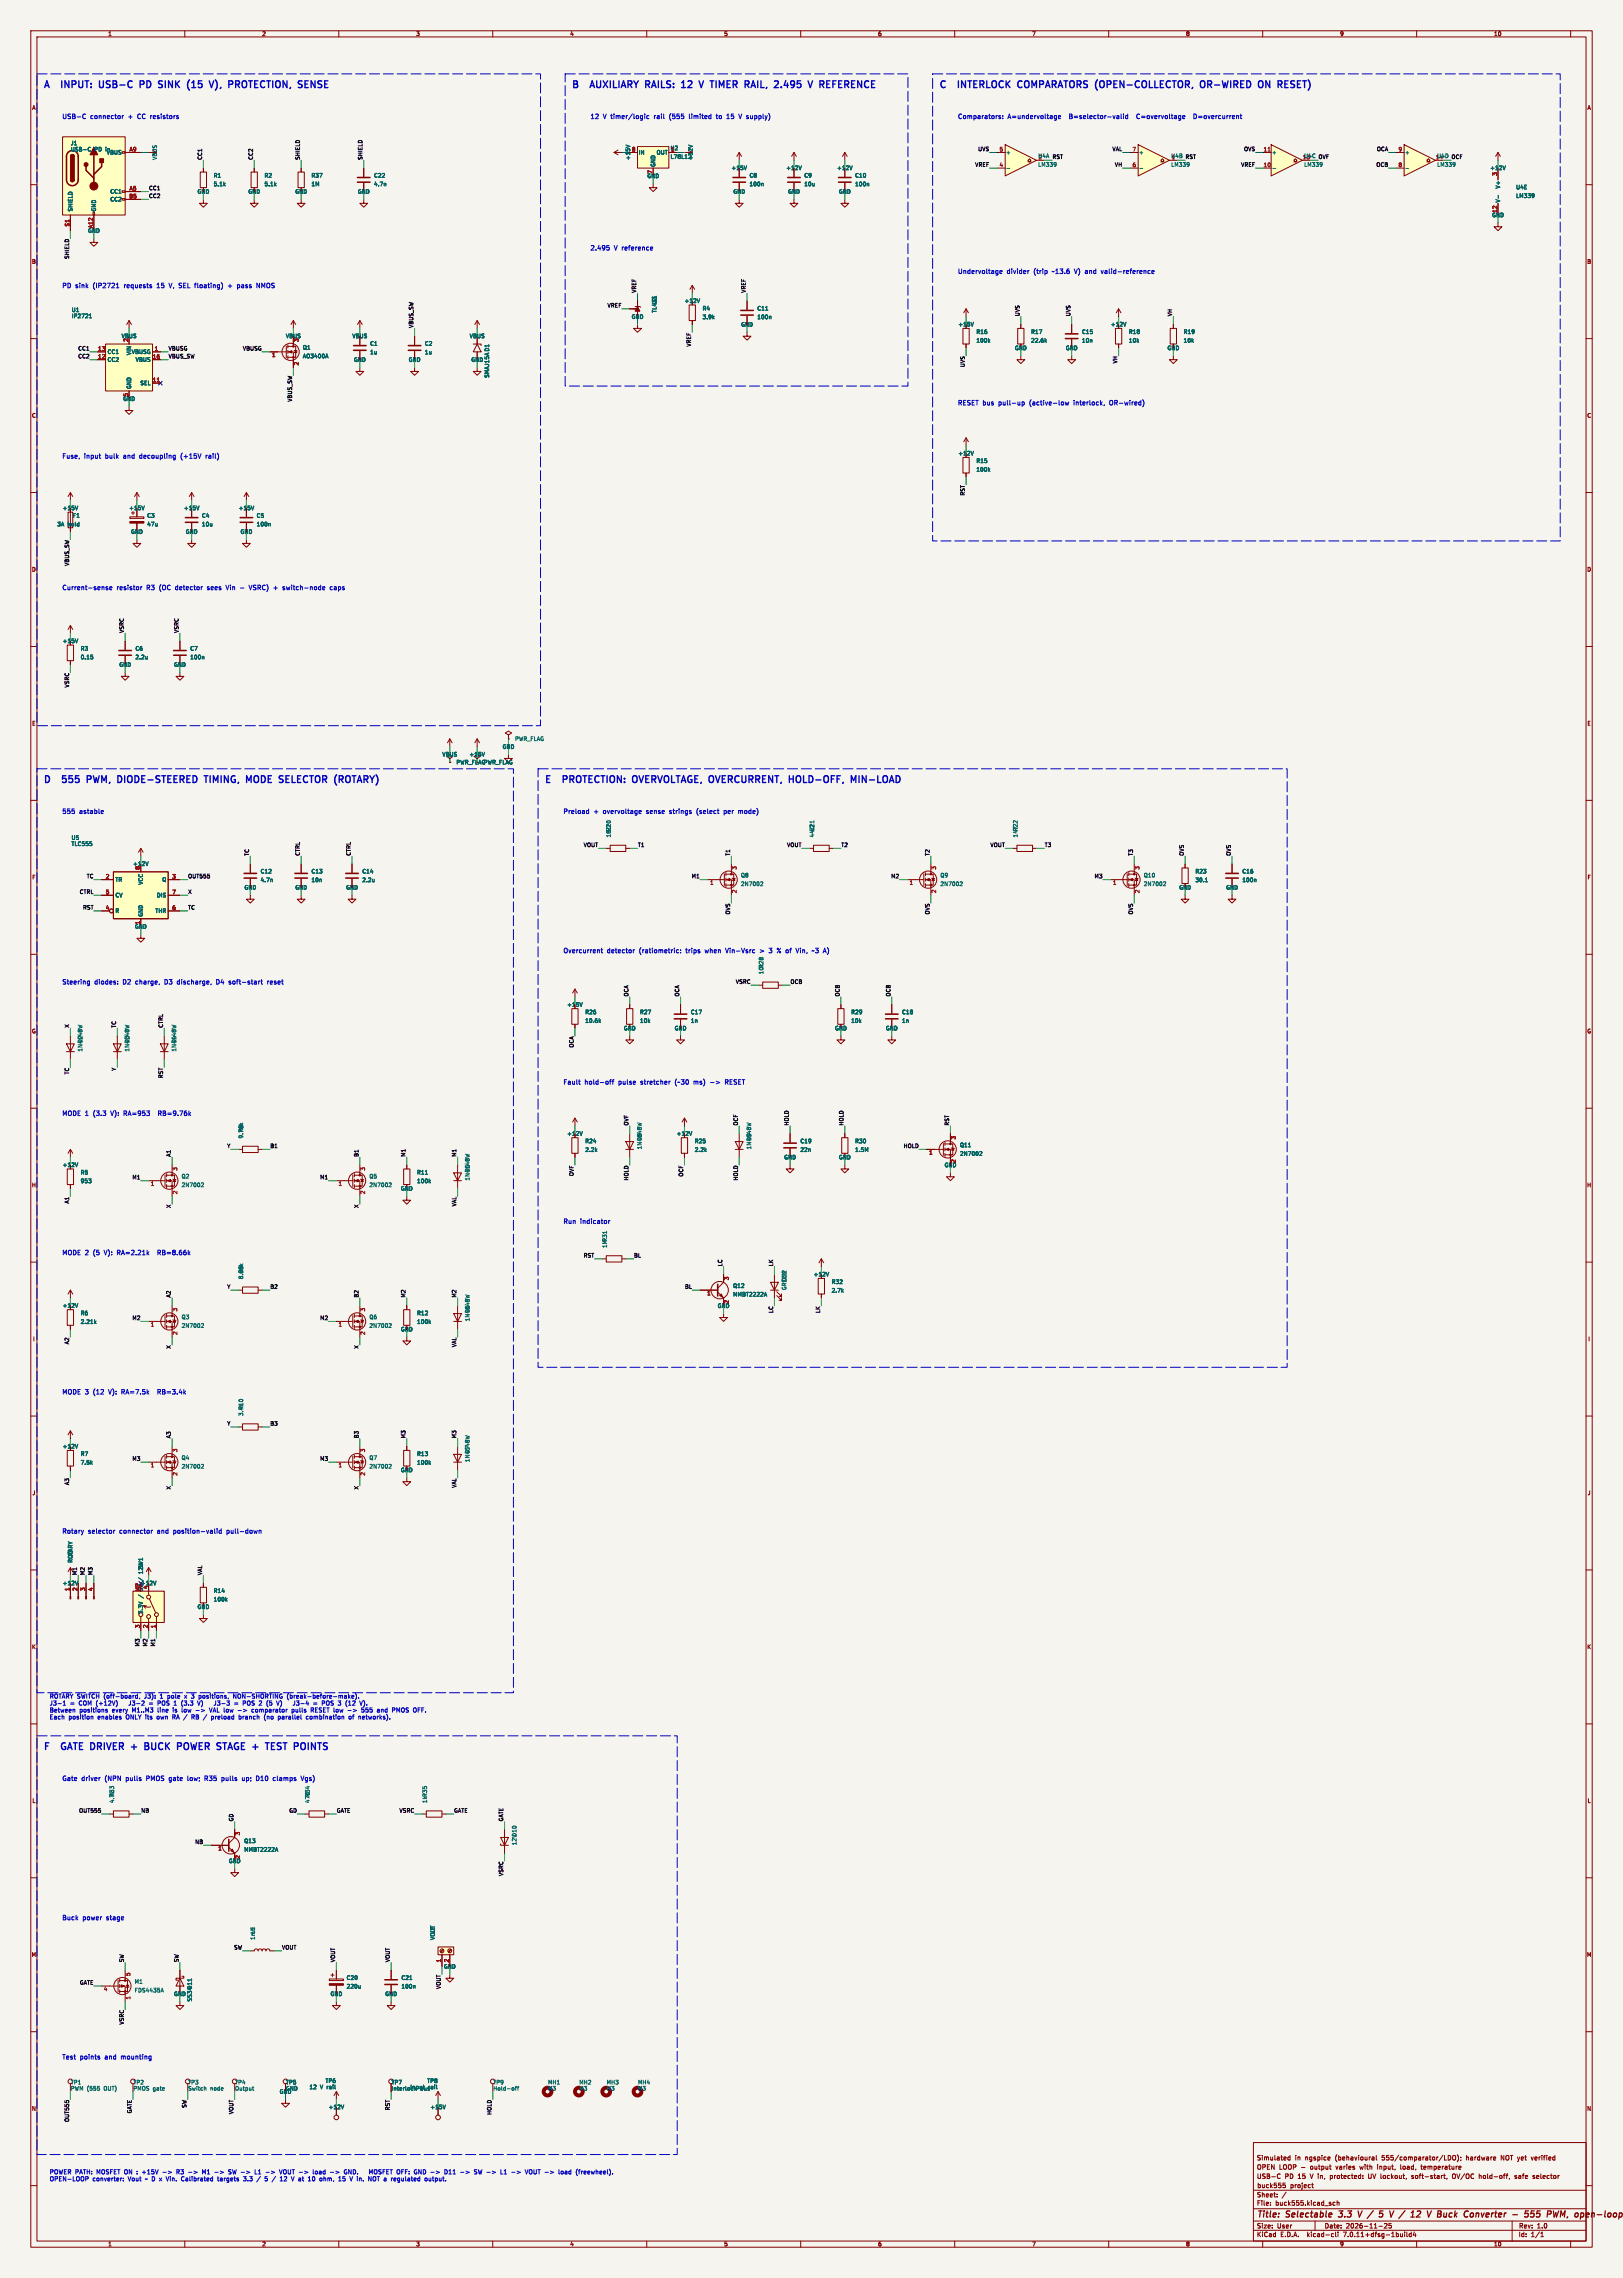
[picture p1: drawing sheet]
<svg xmlns="http://www.w3.org/2000/svg" width="527mm" height="740mm" viewBox="0 0 527 740" stroke-linecap="round" stroke-linejoin="round" font-family="sans-serif">
<defs><g id="words">
<g font-size="3.1" fill="#0000c2">
<text x="14" y="28.8">A</text>
<text x="21" y="28.8">INPUT:</text>
<text x="34.1" y="28.8">USB-C</text>
<text x="48.2" y="28.8">PD</text>
<text x="55.2" y="28.8">SINK</text>
<text x="65.4" y="28.8">(15</text>
<text x="73.6" y="28.8">V),</text>
<text x="80.5" y="28.8">PROTECTION,</text>
<text x="104.1" y="28.8">SENSE</text>
<text x="185.5" y="28.8">B</text>
<text x="192.8" y="28.8">AUXILIARY</text>
<text x="211.5" y="28.8">RAILS:</text>
<text x="224.1" y="28.8">12</text>
<text x="230.9" y="28.8">V</text>
<text x="235.3" y="28.8">TIMER</text>
<text x="247.3" y="28.8">RAIL,</text>
<text x="257.8" y="28.8">2.495</text>
<text x="269.8" y="28.8">V</text>
<text x="274.2" y="28.8">REFERENCE</text>
<text x="304.8" y="28.8">C</text>
<text x="312.1" y="28.8">INTERLOCK</text>
<text x="332.4" y="28.8">COMPARATORS (OPEN-COLLECTOR,</text>
<text x="393.5" y="28.8">OR-WIRED</text>
<text x="413.2" y="28.8">ON</text>
<text x="420.4" y="28.8">RESET)</text>
<text x="14" y="254.5">D</text>
<text x="21.3" y="254.5">555</text>
<text x="30.2" y="254.5">PWM,</text>
<text x="41" y="254.5">DIODE-STEERED</text>
<text x="70.2" y="254.5">TIMING,</text>
<text x="84.5" y="254.5">MODE</text>
<text x="96.1" y="254.5">SELECTOR (ROTARY)</text>
<text x="176.7" y="254.5">E</text>
<text x="183.8" y="254.5">PROTECTION:</text>
<text x="207.3" y="254.5">OVERVOLTAGE, OVERCURRENT,</text>
<text x="259.9" y="254.5">HOLD-OFF,</text>
<text x="280.9" y="254.5">MIN-LOAD</text>
<text x="14" y="568.6">F</text>
<text x="21" y="568.6">GATE DRIVER</text>
<text x="45.4" y="568.6">+</text>
<text x="50.7" y="568.6">BUCK</text>
<text x="62.1" y="568.6">POWER</text>
<text x="75.9" y="568.6">STAGE +</text>
<text x="93.6" y="568.6">TEST</text>
<text x="103.6" y="568.6">POINTS</text>
</g>
<g font-size="2.8" fill="#840000">
<text x="408" y="720.9">Title:</text>
<text x="417.7" y="720.9">Selectable</text>
<text x="435.6" y="720.9">3.3</text>
<text x="442.7" y="720.9">V /</text>
<text x="451.1" y="720.9">5</text>
<text x="455.4" y="720.9">V /</text>
<text x="463.8" y="720.9">12</text>
<text x="470" y="720.9">V Buck</text>
<text x="483.5" y="720.9">Converter</text>
<text x="500" y="720.9">-</text>
<text x="504.8" y="720.9">555</text>
<text x="512.8" y="720.9">PWM,</text>
<text x="522.7" y="720.9">open</text>
</g>
<g font-size="2.1" fill="#0000c2">
<text x="20" y="38.8">USB-C</text>
<text x="29.6" y="38.8">connector</text>
<text x="42.4" y="38.8">+</text>
<text x="46" y="38.8">CC</text>
<text x="50.8" y="38.8">resistors</text>
<text x="191.5" y="38.8">12</text>
<text x="196.1" y="38.8">V</text>
<text x="199.1" y="38.8">timer/logic</text>
<text x="213.7" y="38.8">rail</text>
<text x="219.3" y="38.8">(555</text>
<text x="226.3" y="38.8">limited</text>
<text x="235.8" y="38.8">to</text>
<text x="239.7" y="38.8">15</text>
<text x="244.3" y="38.8">V</text>
<text x="247.3" y="38.8">supply)</text>
<text x="310.8" y="38.8">Comparators:</text>
<text x="327.5" y="38.8">A=undervoltage</text>
<text x="348.6" y="38.8">B=selector-valid</text>
<text x="371.6" y="38.8">C=overvoltage</text>
<text x="391.3" y="38.8">D=overcurrent</text>
<text x="191.5" y="81.5">2.495</text>
<text x="199.7" y="81.5">V</text>
<text x="202.7" y="81.5">reference</text>
<text x="310.8" y="89.1">Undervoltage</text>
<text x="327.2" y="89.1">divider</text>
<text x="336.5" y="89.1">(trip</text>
<text x="343.1" y="89.1">~13.6</text>
<text x="350.9" y="89.1">V)</text>
<text x="354.9" y="89.1">and</text>
<text x="360.7" y="89.1">valid-reference</text>
<text x="20" y="93.7">PD</text>
<text x="24.7" y="93.7">sink</text>
<text x="31" y="93.7">(IP2721</text>
<text x="41.7" y="93.7">requests</text>
<text x="52.9" y="93.7">15</text>
<text x="57.5" y="93.7">V,</text>
<text x="61.2" y="93.7">SEL</text>
<text x="67" y="93.7">floating)</text>
<text x="78.4" y="93.7">+</text>
<text x="82" y="93.7">pass</text>
<text x="88.9" y="93.7">NMOS</text>
<text x="310.8" y="131.8">RESET</text>
<text x="319.4" y="131.8">bus</text>
<text x="325" y="131.8">pull-up</text>
<text x="335.6" y="131.8">(active-low</text>
<text x="350.6" y="131.8">interlock,</text>
<text x="362.8" y="131.8">OR-wired)</text>
<text x="20" y="149.1">Fuse,</text>
<text x="27.6" y="149.1">input</text>
<text x="35" y="149.1">bulk</text>
<text x="41.4" y="149.1">and</text>
<text x="47.3" y="149.1">decoupling</text>
<text x="61.2" y="149.1">(+15V</text>
<text x="70" y="149.1">rail)</text>
<text x="20" y="191.8">Current-sense</text>
<text x="38.2" y="191.8">resistor</text>
<text x="48.4" y="191.8">R3</text>
<text x="53.1" y="191.8">(OC</text>
<text x="58.9" y="191.8">detector</text>
<text x="69.9" y="191.8">sees</text>
<text x="76.6" y="191.8">Vin</text>
<text x="81.7" y="191.8">-</text>
<text x="85.3" y="191.8">VSRC)</text>
<text x="93.8" y="191.8">+</text>
<text x="97.4" y="191.8">switch-node</text>
<text x="20" y="264.5">555</text>
<text x="26" y="264.5">astable</text>
<text x="182.7" y="264.5">Preload</text>
<text x="193" y="264.5">+</text>
<text x="196.6" y="264.5">overvoltage</text>
<text x="211.2" y="264.5">sense</text>
<text x="219.3" y="264.5">strings</text>
<text x="228.7" y="264.5">(select</text>
<text x="238.2" y="264.5">per</text>
<text x="243.5" y="264.5">mode)</text>
<text x="182.7" y="309.7">Overcurrent</text>
<text x="197.4" y="309.7">detector</text>
<text x="208.3" y="309.7">(ratiometric:</text>
<text x="224.1" y="309.7">trips</text>
<text x="230.9" y="309.7">when</text>
<text x="238.2" y="309.7">Vin-Vsrc</text>
<text x="249.9" y="309.7">&gt;</text>
<text x="253.5" y="309.7">3</text>
<text x="256.7" y="309.7">%</text>
<text x="260.1" y="309.7">of</text>
<text x="264.1" y="309.7">Vin,</text>
<text x="20" y="319.9">Steering</text>
<text x="31" y="319.9">diodes:</text>
<text x="40.7" y="319.9">D2</text>
<text x="45.4" y="319.9">charge,</text>
<text x="55.4" y="319.9">D3</text>
<text x="60.1" y="319.9">discharge,</text>
<text x="73.4" y="319.9">D4</text>
<text x="78.1" y="319.9">soft-start</text>
<text x="91.2" y="319.9">reset</text>
<text x="182.7" y="352.4">Fault</text>
<text x="190.1" y="352.4">hold-off</text>
<text x="201.6" y="352.4">pulse</text>
<text x="209.4" y="352.4">stretcher</text>
<text x="221.1" y="352.4">(~30</text>
<text x="227.8" y="352.4">ms)</text>
<text x="233.7" y="352.4">-&gt;</text>
<text x="239.2" y="352.4">RESET</text>
<text x="20" y="362.6">MODE</text>
<text x="27.9" y="362.6">1</text>
<text x="31.1" y="362.6">(3.3</text>
<text x="37.4" y="362.6">V):</text>
<text x="42.1" y="362.6">RA=953</text>
<text x="54.5" y="362.6">RB=9.76k</text>
<text x="182.7" y="397.7">Run</text>
<text x="188.7" y="397.7">indicator</text>
<text x="20" y="407.8">MODE</text>
<text x="27.9" y="407.8">2</text>
<text x="31.1" y="407.8">(5</text>
<text x="35.2" y="407.8">V):</text>
<text x="40" y="407.8">RA=2.21k</text>
<text x="54.3" y="407.8">RB=8.66k</text>
<text x="20" y="453.1">MODE</text>
<text x="27.9" y="453.1">3</text>
<text x="31.1" y="453.1">(12</text>
<text x="36.7" y="453.1">V):</text>
<text x="41.4" y="453.1">RA=7.5k</text>
<text x="54.3" y="453.1">RB=3.4k</text>
<text x="20" y="498.3">Rotary</text>
<text x="28.9" y="498.3">selector</text>
<text x="39.6" y="498.3">connector</text>
<text x="52.4" y="498.3">and</text>
<text x="58.3" y="498.3">position-valid</text>
<text x="76.1" y="498.3">pull-down</text>
<text x="20" y="578.6">Gate</text>
<text x="26.7" y="578.6">driver</text>
<text x="34.8" y="578.6">(NPN</text>
<text x="42.2" y="578.6">pulls</text>
<text x="49.5" y="578.6">PMOS</text>
<text x="57.4" y="578.6">gate</text>
<text x="64" y="578.6">low;</text>
<text x="70.2" y="578.6">R35</text>
<text x="76.3" y="578.6">pulls</text>
<text x="83.5" y="578.6">up;</text>
<text x="88.7" y="578.6">D10</text>
<text x="94.8" y="578.6">clamps</text>
<text x="20" y="623.9">Buck</text>
<text x="27.1" y="623.9">power</text>
<text x="35.3" y="623.9">stage</text>
<text x="20" y="669.1">Test</text>
<text x="26.2" y="669.1">points</text>
<text x="34.8" y="669.1">and</text>
<text x="40.7" y="669.1">mounting</text>
</g>
<g font-size="2.1" fill="#840000">
<text x="408" y="702">Simulated</text>
<text x="420.4" y="702">in</text>
<text x="423.8" y="702">ngspice</text>
<text x="433.7" y="702">(behavioural</text>
<text x="449" y="702">555/comparator/LDO);</text>
<text x="476.5" y="702">hardware</text>
<text x="487.9" y="702">NOT yet</text>
<text x="498.1" y="702">verified</text>
<text x="408" y="708">USB-C</text>
<text x="408" y="705">OPEN LOOP -</text>
<text x="417.2" y="708">PD 15</text>
<text x="425.6" y="708">V in,</text>
<text x="425.6" y="705">output</text>
<text x="432.3" y="708">protected:</text>
<text x="434.1" y="705">varies</text>
<text x="442" y="705">with</text>
<text x="444.9" y="708">UV lockout,</text>
<text x="447.8" y="705">input,</text>
<text x="455.5" y="705">load,</text>
<text x="459.3" y="708">soft-start,</text>
<text x="462.3" y="705">temperature</text>
<text x="472.6" y="708">OV/OC</text>
<text x="481.4" y="708">hold-off,</text>
<text x="493.2" y="708">safe</text>
<text x="499.2" y="708">selector</text>
<text x="408" y="714">Sheet:</text>
<text x="408" y="711.2">buck555</text>
<text x="419.2" y="711.2">project</text>
<text x="408" y="716.7">File:</text>
<text x="414.1" y="716.7">buck555.kicad_sch</text>
<text x="408" y="724.1">Size:</text>
<text x="414.7" y="724.1">User</text>
<text x="430" y="724.1">Date:</text>
<text x="437" y="724.1">2026-11-25</text>
<text x="493" y="724.3">Rev:</text>
<text x="499.4" y="724.3">1.0</text>
<text x="408" y="726.9">KiCad</text>
<text x="415.7" y="726.9">E.D.A.</text>
<text x="424.6" y="726.9">kicad-cli</text>
<text x="436.5" y="726.9">7.0.11+dfsg-1build4</text>
<text x="493" y="726.9">Id:</text>
<text x="497.1" y="726.9">1/1</text>
</g>
<g font-size="1.9" fill="#0000c2">
<text x="16" y="551.9">ROTARY SWITCH (off-board,</text>
<text x="47.1" y="551.9">J3):</text>
<text x="52.4" y="551.9">1</text>
<text x="55" y="551.9">pole</text>
<text x="60.7" y="551.9">x</text>
<text x="63" y="551.9">3</text>
<text x="65.6" y="551.9">positions,</text>
<text x="77" y="551.9">NON-SHORTING</text>
<text x="94.6" y="551.9">(break-before-make).</text>
<text x="16" y="554.1">J3-1</text>
<text x="16" y="556.4">Between</text>
<text x="22.7" y="554.1">=</text>
<text x="25.7" y="554.1">COM (+12V)</text>
<text x="25.8" y="556.4">positions</text>
<text x="36.5" y="556.4">every</text>
<text x="42.6" y="554.1">J3-2</text>
<text x="43.1" y="556.4">M1..M3</text>
<text x="51.6" y="556.4">line</text>
<text x="52.3" y="554.1">POS 1</text>
<text x="56.7" y="556.4">is</text>
<text x="59.7" y="556.4">low</text>
<text x="60.3" y="554.1">(3.3</text>
<text x="64.4" y="556.4">-&gt;</text>
<text x="65.8" y="554.1">V)</text>
<text x="69.2" y="556.4">VAL low</text>
<text x="71.7" y="554.1">J3-3</text>
<text x="78.4" y="554.1">=</text>
<text x="78.6" y="556.4">-&gt;</text>
<text x="81.4" y="554.1">POS 2</text>
<text x="83.3" y="556.4">comparator</text>
<text x="89.4" y="554.1">(5</text>
<text x="92.9" y="554.1">V)</text>
<text x="96.5" y="556.4">pulls</text>
<text x="98.8" y="554.1">J3-4</text>
<text x="102.9" y="556.4">RESET low</text>
<text x="105.5" y="554.1">=</text>
<text x="108.5" y="554.1">POS 3</text>
<text x="115.2" y="556.4">-&gt;</text>
<text x="116.5" y="554.1">(12</text>
<text x="119.9" y="556.4">555</text>
<text x="125.1" y="556.4">and</text>
<text x="130.2" y="556.4">PMOS OFF.</text>
<text x="16" y="558.6">Each</text>
<text x="22.2" y="558.6">position</text>
<text x="31.8" y="558.6">enables</text>
<text x="41.1" y="558.6">ONLY its</text>
<text x="51.5" y="558.6">own</text>
<text x="56.7" y="558.6">RA /</text>
<text x="63.3" y="558.6">RB /</text>
<text x="70" y="558.6">preload</text>
<text x="79.2" y="558.6">branch</text>
<text x="87.5" y="558.6">(no</text>
<text x="92.2" y="558.6">parallel</text>
<text x="101.5" y="558.6">combination</text>
<text x="115.6" y="558.6">of</text>
<text x="118.9" y="558.6">networks).</text>
<text x="16" y="706.4">POWER PATH: MOSFET ON :</text>
<text x="46.7" y="706.4">+15V</text>
<text x="53.5" y="706.4">-&gt;</text>
<text x="58.2" y="706.4">R3</text>
<text x="62.2" y="706.4">-&gt;</text>
<text x="66.9" y="706.4">M1</text>
<text x="71.1" y="706.4">-&gt;</text>
<text x="75.8" y="706.4">SW -&gt;</text>
<text x="84.7" y="706.4">L1</text>
<text x="88.4" y="706.4">-&gt;</text>
<text x="93.1" y="706.4">VOUT -&gt;</text>
<text x="104.3" y="706.4">load</text>
<text x="110.1" y="706.4">-&gt;</text>
<text x="114.8" y="706.4">GND.</text>
<text x="123.4" y="706.4">MOSFET OFF: GND -&gt;</text>
<text x="148.6" y="706.4">D11</text>
<text x="153.9" y="706.4">-&gt;</text>
<text x="158.6" y="706.4">SW -&gt;</text>
<text x="167.5" y="706.4">L1</text>
<text x="171.2" y="706.4">-&gt;</text>
<text x="175.9" y="706.4">VOUT -&gt;</text>
<text x="187.1" y="706.4">load</text>
<text x="192.9" y="706.4">(freewheel).</text>
<text x="16" y="708.7">OPEN-LOOP</text>
<text x="30" y="708.7">converter:</text>
<text x="41.7" y="708.7">Vout</text>
<text x="47.5" y="708.7">~ D x</text>
<text x="54.7" y="708.7">Vin.</text>
<text x="59.8" y="708.7">Calibrated</text>
<text x="71.8" y="708.7">targets</text>
<text x="80.3" y="708.7">3.3</text>
<text x="84.9" y="708.7">/</text>
<text x="90.2" y="708.7">/</text>
<text x="92.9" y="708.7">12</text>
<text x="96.8" y="708.7">V at</text>
<text x="102.6" y="708.7">10</text>
<text x="106.5" y="708.7">ohm,</text>
<text x="112.8" y="708.7">15</text>
<text x="116.7" y="708.7">V in.</text>
<text x="123" y="708.7">NOT a</text>
<text x="130.7" y="708.7">regulated</text>
<text x="141.9" y="708.7">output.</text>
</g>
<g font-size="1.8" fill="#840000">
<text x="35" y="11.9">1</text>
<text x="85" y="11.9">2</text>
<text x="135" y="11.9">3</text>
<text x="185" y="11.9">4</text>
<text x="235" y="11.9">5</text>
<text x="285" y="11.9">6</text>
<text x="335" y="11.9">7</text>
<text x="385" y="11.9">8</text>
<text x="435" y="11.9">9</text>
<text x="485" y="11.9">10</text>
<text x="10.3" y="35.9">A</text>
<text x="515.3" y="35.9">A</text>
<text x="217.6" y="49">U2</text>
<text x="10.3" y="85.9">B</text>
<text x="515.3" y="85.9">B</text>
<text x="10.3" y="135.9">C</text>
<text x="515.3" y="135.9">C</text>
<text x="20.2" y="165.9">+15V</text>
<text x="10.3" y="185.9">D</text>
<text x="515.3" y="185.9">D</text>
<text x="10.3" y="235.9">E</text>
<text x="515.3" y="235.9">E</text>
<text x="10.3" y="285.9">F</text>
<text x="515.3" y="285.9">F</text>
<text x="184" y="327.2">+15V</text>
<text x="10.3" y="335.9">G</text>
<text x="515.3" y="335.9">G</text>
<text x="184" y="369.1">+12V</text>
<text x="219.6" y="369.1">+12V</text>
<text x="10.2" y="385.9">H</text>
<text x="515.2" y="385.9">H</text>
<text x="10.6" y="435.9">I</text>
<text x="515.6" y="435.9">I</text>
<text x="10.4" y="485.9">J</text>
<text x="515.4" y="485.9">J</text>
<text x="10.3" y="535.9">K</text>
<text x="515.3" y="535.9">K</text>
<text x="10.4" y="585.9">L</text>
<text x="515.4" y="585.9">L</text>
<text x="10.2" y="635.9">M</text>
<text x="515.2" y="635.9">M</text>
<text x="10.2" y="685.9">N</text>
<text x="515.2" y="685.9">N</text>
<text x="35" y="729.9">1</text>
<text x="85" y="729.9">2</text>
<text x="135" y="729.9">3</text>
<text x="185" y="729.9">4</text>
<text x="235" y="729.9">5</text>
<text x="285" y="729.9">6</text>
<text x="335" y="729.9">7</text>
<text x="385" y="729.9">8</text>
<text x="435" y="729.9">9</text>
<text x="485" y="729.9">10</text>
</g>
<g font-size="1.8" fill="#006464">
<text x="22.9" y="47.4">J1</text>
<text x="22.9" y="49.4">USB-C</text>
<text x="30.7" y="49.4">PD</text>
<text x="34.4" y="49.4">in</text>
<text x="34.5" y="50.4">VBUS</text>
<text x="51.1" y="52.1" transform="rotate(-90 51.1 52.1)">VBUS</text>
<text x="204.8" y="52.2" transform="rotate(-90 204.8 52.2)">+15V</text>
<text x="207.3" y="50.4">IN</text>
<text x="213.1" y="50.4">OUT</text>
<text x="217.6" y="51.8">L78L12</text>
<text x="225.1" y="52.2" transform="rotate(-90 225.1 52.2)">+12V</text>
<text x="326.5" y="50.4">+</text>
<text x="337.1" y="51.8">2</text>
<text x="369.7" y="50.4">+</text>
<text x="380.3" y="51.8">1</text>
<text x="412.9" y="50.4">+</text>
<text x="422.9" y="51.8">13</text>
<text x="456.1" y="50.4">+</text>
<text x="466" y="51.8">14</text>
<text x="69.2" y="57.9">R1</text>
<text x="85.8" y="57.9">R2</text>
<text x="101" y="57.9">R37</text>
<text x="121.3" y="57.9">C22</text>
<text x="210.1" y="58.1">GND</text>
<text x="211.8" y="56.6" transform="rotate(-90 211.8 56.6)">7</text>
<text x="213" y="54.4" transform="rotate(-90 213 54.4)">GND</text>
<text x="237.4" y="55.4">+15V</text>
<text x="243.2" y="57.9">C8</text>
<text x="255.2" y="55.4">+12V</text>
<text x="261" y="57.9">C9</text>
<text x="271.7" y="55.4">+12V</text>
<text x="277.5" y="57.9">C10</text>
<text x="337" y="54.3">LM339</text>
<text x="380.2" y="54.3">LM339</text>
<text x="423.3" y="54.3">LM339</text>
<text x="466.5" y="54.3">LM339</text>
<text x="483.8" y="55.4">+12V</text>
<text x="35.7" y="63.1">CC1</text>
<text x="35.7" y="65.6">CC2</text>
<text x="64" y="63.1">GND</text>
<text x="69.2" y="60.7">5.1k</text>
<text x="80.5" y="63.1">GND</text>
<text x="85.8" y="60.7">5.1k</text>
<text x="95.8" y="63.1">GND</text>
<text x="101" y="60.7">1M</text>
<text x="116.1" y="63.1">GND</text>
<text x="121.3" y="60.7">4.7n</text>
<text x="238" y="63.1">GND</text>
<text x="243.2" y="60.7">100n</text>
<text x="255.8" y="63.1">GND</text>
<text x="261" y="60.7">10u</text>
<text x="272.3" y="63.1">GND</text>
<text x="277.5" y="60.7">100n</text>
<text x="487.3" y="65.9" transform="rotate(-90 487.3 65.9)">V-</text>
<text x="487.3" y="61.4" transform="rotate(-90 487.3 61.4)">V+</text>
<text x="492.2" y="61.7">U4E</text>
<text x="492.2" y="64.5">LM339</text>
<text x="23.7" y="68.8" transform="rotate(-90 23.7 68.8)">SHIELD</text>
<text x="31.3" y="68.8" transform="rotate(-90 31.3 68.8)">GND</text>
<text x="484.4" y="70.8">GND</text>
<text x="486.2" y="69.3" transform="rotate(-90 486.2 69.3)">12</text>
<text x="28.4" y="75.8">GND</text>
<text x="30.2" y="74.2" transform="rotate(-90 30.2 74.2)">A12</text>
<text x="23.2" y="101.5">U1</text>
<text x="213.4" y="101.7" transform="rotate(-90 213.4 101.7)">TL431</text>
<text x="213.4" y="98.9" transform="rotate(-90 213.4 98.9)">U3</text>
<text x="222.1" y="98.6">+12V</text>
<text x="228" y="101.1">R4</text>
<text x="245.8" y="101.1">C11</text>
<text x="23.2" y="103.5">IP2721</text>
<text x="205" y="103.8">GND</text>
<text x="228" y="103.9">3.9k</text>
<text x="240.5" y="106.3">GND</text>
<text x="245.8" y="103.9">100n</text>
<text x="311" y="106.2">+15V</text>
<text x="360.6" y="106.2">+12V</text>
<text x="39.4" y="110">VBUS</text>
<text x="41.7" y="111.2" transform="rotate(-90 41.7 111.2)">2</text>
<text x="92.7" y="110">VBUS</text>
<text x="98.2" y="113.8">Q1</text>
<text x="114.3" y="110">VBUS</text>
<text x="120" y="112.5">C1</text>
<text x="137.8" y="112.5">C2</text>
<text x="152.4" y="110">VBUS</text>
<text x="316.9" y="108.7">R16</text>
<text x="316.9" y="111.5">100k</text>
<text x="329.4" y="113.9">GND</text>
<text x="334.7" y="108.7">R17</text>
<text x="334.7" y="111.5">22.6k</text>
<text x="345.9" y="113.9">GND</text>
<text x="351.2" y="108.7">C15</text>
<text x="351.2" y="111.5">10n</text>
<text x="366.4" y="108.7">R18</text>
<text x="366.4" y="111.5">10k</text>
<text x="379" y="113.9">GND</text>
<text x="384.2" y="108.7">R19</text>
<text x="384.2" y="111.5">10k</text>
<text x="34.8" y="117.7">CC2</text>
<text x="34.8" y="115.2">CC1</text>
<text x="42.7" y="115.2">VBUSG</text>
<text x="42.8" y="115.5" transform="rotate(-90 42.8 115.5)">VIN</text>
<text x="43.9" y="117.7">VBUS</text>
<text x="98.2" y="116.6">AO3400A</text>
<text x="114.8" y="117.7">GND</text>
<text x="120" y="115.3">1u</text>
<text x="132.6" y="117.7">GND</text>
<text x="137.8" y="115.3">1u</text>
<text x="152.9" y="117.7">GND</text>
<text x="45.4" y="125.3">SEL</text>
<text x="159" y="122.9" transform="rotate(-90 159 122.9)">SMAJ15A D1</text>
<text x="39.9" y="130.4">GND</text>
<text x="41.7" y="129" transform="rotate(-90 41.7 129)">5</text>
<text x="42.8" y="126.5" transform="rotate(-90 42.8 126.5)">GND</text>
<text x="311" y="148.1">+12V</text>
<text x="316.9" y="150.6">R15</text>
<text x="316.9" y="153.4">100k</text>
<text x="41.8" y="165.9">+15V</text>
<text x="59.6" y="165.9">+15V</text>
<text x="77.4" y="165.9">+15V</text>
<text x="18.5" y="171.2">3A</text>
<text x="21.9" y="171.2">hold</text>
<text x="23.5" y="168.4">F1</text>
<text x="42.4" y="173.6">GND</text>
<text x="47.7" y="168.4">C3</text>
<text x="47.7" y="171.2">47u</text>
<text x="60.2" y="173.6">GND</text>
<text x="65.4" y="168.4">C4</text>
<text x="65.4" y="171.2">10u</text>
<text x="78" y="173.6">GND</text>
<text x="83.2" y="168.4">C5</text>
<text x="83.2" y="171.2">100n</text>
<text x="20.2" y="209.1">+15V</text>
<text x="26.1" y="211.6">R3</text>
<text x="26.1" y="214.4">0.15</text>
<text x="43.8" y="211.6">C6</text>
<text x="43.8" y="214.4">2.2u</text>
<text x="61.6" y="211.6">C7</text>
<text x="61.6" y="214.4">100n</text>
<text x="38.6" y="216.8">GND</text>
<text x="56.4" y="216.8">GND</text>
<text x="143.5" y="245.9">VBUS</text>
<text x="152.3" y="245.9">+15V</text>
<text x="163.1" y="243.5">GND</text>
<text x="167.1" y="240.9">PWR_FLAG</text>
<text x="148.1" y="248.5">PWR_FLAG</text>
<text x="156.9" y="248.5">PWR_FLAG</text>
<text x="23.1" y="273">U5</text>
<text x="23.1" y="275">TLC555</text>
<text x="198.5" y="272.2" transform="rotate(-90 198.5 272.2)">18.2</text>
<text x="198.5" y="270.2" transform="rotate(-90 198.5 270.2)">R20</text>
<text x="264.6" y="272.2" transform="rotate(-90 264.6 272.2)">44.2</text>
<text x="264.6" y="270.2" transform="rotate(-90 264.6 270.2)">R21</text>
<text x="330.6" y="272.2" transform="rotate(-90 330.6 272.2)">147</text>
<text x="330.6" y="270.2" transform="rotate(-90 330.6 270.2)">R22</text>
<text x="43.1" y="281.5">+12V</text>
<text x="37.3" y="286.6">TR</text>
<text x="45.5" y="282.6" transform="rotate(-90 45.5 282.6)">8</text>
<text x="46.6" y="287.6" transform="rotate(-90 46.6 287.6)">VCC</text>
<text x="52.6" y="286.6">Q</text>
<text x="84.5" y="283.9">C12</text>
<text x="84.5" y="286.7">4.7n</text>
<text x="101" y="283.9">C13</text>
<text x="101" y="286.7">10n</text>
<text x="117.5" y="283.9">C14</text>
<text x="117.5" y="286.7">2.2u</text>
<text x="240.5" y="285.2">Q8</text>
<text x="305.2" y="285.2">Q9</text>
<text x="371.3" y="285.2">Q10</text>
<text x="388" y="283.9">R23</text>
<text x="388" y="286.7">30.1</text>
<text x="403.3" y="283.9">C16</text>
<text x="403.3" y="286.7">100n</text>
<text x="37.3" y="291.7">CV</text>
<text x="50.8" y="291.7">DIS</text>
<text x="79.2" y="289.2">GND</text>
<text x="95.8" y="289.2">GND</text>
<text x="112.3" y="289.2">GND</text>
<text x="240.5" y="288">2N7002</text>
<text x="305.2" y="288">2N7002</text>
<text x="371.3" y="288">2N7002</text>
<text x="382.8" y="289.2">GND</text>
<text x="398" y="289.2">GND</text>
<text x="37.3" y="296.8">R</text>
<text x="46.6" y="297.9" transform="rotate(-90 46.6 297.9)">GND</text>
<text x="50.3" y="296.8">THR</text>
<text x="43.7" y="301.9">GND</text>
<text x="45.5" y="300.4" transform="rotate(-90 45.5 300.4)">1</text>
<text x="248.1" y="316.6" transform="rotate(-90 248.1 316.6)">10k</text>
<text x="248.1" y="314.6" transform="rotate(-90 248.1 314.6)">R28</text>
<text x="189.9" y="329.7">R26</text>
<text x="207.7" y="329.7">R27</text>
<text x="224.2" y="329.7">C17</text>
<text x="276.3" y="329.7">R29</text>
<text x="292.8" y="329.7">C18</text>
<text x="189.9" y="332.5">10.6k</text>
<text x="202.4" y="334.9">GND</text>
<text x="207.7" y="332.5">10k</text>
<text x="218.9" y="334.9">GND</text>
<text x="224.2" y="332.5">1n</text>
<text x="271" y="334.9">GND</text>
<text x="276.3" y="332.5">10k</text>
<text x="287.5" y="334.9">GND</text>
<text x="292.8" y="332.5">1n</text>
<text x="26.9" y="341.8" transform="rotate(-90 26.9 341.8)">1N4148W</text>
<text x="26.9" y="339" transform="rotate(-90 26.9 339)">D2</text>
<text x="42.2" y="341.8" transform="rotate(-90 42.2 341.8)">1N4148W</text>
<text x="42.2" y="339" transform="rotate(-90 42.2 339)">D3</text>
<text x="57.4" y="341.8" transform="rotate(-90 57.4 341.8)">1N4148W</text>
<text x="57.4" y="339" transform="rotate(-90 57.4 339)">D4</text>
<text x="79.1" y="370" transform="rotate(-90 79.1 370)">9.76k</text>
<text x="79.1" y="368" transform="rotate(-90 79.1 368)">R8</text>
<text x="189.9" y="371.6">R24</text>
<text x="208.5" y="370.7" transform="rotate(-90 208.5 370.7)">D8</text>
<text x="225.5" y="371.6">R25</text>
<text x="244.1" y="370.7" transform="rotate(-90 244.1 370.7)">D9</text>
<text x="259.8" y="371.6">C19</text>
<text x="277.5" y="371.6">R30</text>
<text x="189.9" y="374.4">2.2k</text>
<text x="208.5" y="373.5" transform="rotate(-90 208.5 373.5)">1N4148W</text>
<text x="225.5" y="374.4">2.2k</text>
<text x="244.1" y="373.5" transform="rotate(-90 244.1 373.5)">1N4148W</text>
<text x="254.5" y="376.8">GND</text>
<text x="259.8" y="374.4">22n</text>
<text x="272.3" y="376.8">GND</text>
<text x="277.5" y="374.4">1.5M</text>
<text x="311.6" y="372.8">Q11</text>
<text x="311.6" y="375.6">2N7002</text>
<text x="20.2" y="379.3">+12V</text>
<text x="26.1" y="381.7">R5</text>
<text x="58.8" y="383">Q2</text>
<text x="119.8" y="383">Q5</text>
<text x="135.3" y="381.7">R11</text>
<text x="152.7" y="383.7" transform="rotate(-90 152.7 383.7)">1N4148W</text>
<text x="152.7" y="380.9" transform="rotate(-90 152.7 380.9)">D5</text>
<text x="306.6" y="379.4">GND</text>
<text x="26.1" y="384.5">953</text>
<text x="58.8" y="385.8">2N7002</text>
<text x="119.8" y="385.8">2N7002</text>
<text x="130" y="387">GND</text>
<text x="135.3" y="384.5">100k</text>
<text x="197.3" y="405.5" transform="rotate(-90 197.3 405.5)">1MR31</text>
<text x="79.1" y="413.7" transform="rotate(-90 79.1 413.7)">R9</text>
<text x="79.1" y="415.7" transform="rotate(-90 79.1 415.7)">8.66k</text>
<text x="237.9" y="418.6">Q12</text>
<text x="255.5" y="419.2" transform="rotate(-90 255.5 419.2)">GREEN</text>
<text x="255.5" y="416.4" transform="rotate(-90 255.5 416.4)">D12</text>
<text x="264.1" y="414.8">+12V</text>
<text x="269.9" y="417.3">R32</text>
<text x="20.2" y="425">+12V</text>
<text x="232.9" y="425.1">GND</text>
<text x="236.9" y="423.6" transform="rotate(-90 236.9 423.6)">2</text>
<text x="237.9" y="421.4">MMBT2222A</text>
<text x="269.9" y="420.1">2.7k</text>
<text x="26.1" y="427.5">R6</text>
<text x="26.1" y="430.3">2.21k</text>
<text x="58.8" y="428.7">Q3</text>
<text x="58.8" y="431.5">2N7002</text>
<text x="119.8" y="428.7">Q6</text>
<text x="119.8" y="431.5">2N7002</text>
<text x="135.3" y="427.5">R12</text>
<text x="135.3" y="430.3">100k</text>
<text x="152.7" y="429.4" transform="rotate(-90 152.7 429.4)">1N4148W</text>
<text x="152.7" y="426.6" transform="rotate(-90 152.7 426.6)">D6</text>
<text x="130" y="432.7">GND</text>
<text x="79.1" y="460.1" transform="rotate(-90 79.1 460.1)">3.4k</text>
<text x="79.1" y="458.1" transform="rotate(-90 79.1 458.1)">R10</text>
<text x="20.2" y="470.7">+12V</text>
<text x="26.1" y="473.2">R7</text>
<text x="135.3" y="473.2">R13</text>
<text x="152.7" y="472.3" transform="rotate(-90 152.7 472.3)">D7</text>
<text x="26.1" y="476">7.5k</text>
<text x="58.8" y="474.4">Q4</text>
<text x="58.8" y="477.2">2N7002</text>
<text x="119.8" y="474.4">Q7</text>
<text x="119.8" y="477.2">2N7002</text>
<text x="130" y="478.4">GND</text>
<text x="135.3" y="476">100k</text>
<text x="152.7" y="475.1" transform="rotate(-90 152.7 475.1)">1N4148W</text>
<text x="23.7" y="507.8" transform="rotate(-90 23.7 507.8)">ROTARY</text>
<text x="23.7" y="505.8" transform="rotate(-90 23.7 505.8)">J3</text>
<text x="46.6" y="509.9" transform="rotate(-90 46.6 509.9)">SW1</text>
<text x="20.2" y="515.2">+12V</text>
<text x="45.6" y="515.2">+12V</text>
<text x="46.6" y="513.2" transform="rotate(-90 46.6 513.2)">/</text>
<text x="46.6" y="510.7" transform="rotate(-90 46.6 510.7)">12V</text>
<text x="46.6" y="519.2" transform="rotate(-90 46.6 519.2)">/</text>
<text x="69.2" y="517.6">R14</text>
<text x="69.2" y="520.4">100k</text>
<text x="46.6" y="524.5" transform="rotate(-90 46.6 524.5)">3.3V</text>
<text x="64" y="522.9">GND</text>
<text x="37.2" y="585.9" transform="rotate(-90 37.2 585.9)">4.7k</text>
<text x="37.2" y="583.9" transform="rotate(-90 37.2 583.9)">R33</text>
<text x="100.7" y="585.9" transform="rotate(-90 100.7 585.9)">470</text>
<text x="100.7" y="583.9" transform="rotate(-90 100.7 583.9)">R34</text>
<text x="138.8" y="585.9" transform="rotate(-90 138.8 585.9)">1kR35</text>
<text x="79.2" y="598.9">Q13</text>
<text x="167.9" y="599.6" transform="rotate(-90 167.9 599.6)">12VD10</text>
<text x="74.2" y="605.4">GND</text>
<text x="78.2" y="604" transform="rotate(-90 78.2 604)">2</text>
<text x="79.2" y="601.7">MMBT2222A</text>
<text x="83" y="628.3" transform="rotate(-90 83 628.3)">L1</text>
<text x="141.4" y="628.3" transform="rotate(-90 141.4 628.3)">J2</text>
<text x="83" y="630.3" transform="rotate(-90 83 630.3)">1mH</text>
<text x="141.4" y="630.3" transform="rotate(-90 141.4 630.3)">VOUT</text>
<text x="144" y="639.7">GND</text>
<text x="43.6" y="644.6">M1</text>
<text x="43.6" y="647.4">FDS4435A</text>
<text x="112.4" y="643.4">C20</text>
<text x="112.4" y="646.2">220u</text>
<text x="130.2" y="643.4">C21</text>
<text x="130.2" y="646.2">100n</text>
<text x="56.4" y="648.6">GND</text>
<text x="62.5" y="650.3" transform="rotate(-90 62.5 650.3)">SS34D11</text>
<text x="107.2" y="648.6">GND</text>
<text x="125" y="648.6">GND</text>
<text x="22.9" y="677.3">TP1</text>
<text x="43.2" y="677.3">TP2</text>
<text x="61" y="677.3">TP3</text>
<text x="76.2" y="677.3">TP4</text>
<text x="92.7" y="677.3">TP5</text>
<text x="105.6" y="676.9">TP6</text>
<text x="127" y="677.3">TP7</text>
<text x="138.6" y="676.9">TP8</text>
<text x="160" y="677.3">TP9</text>
<text x="177.8" y="677.3">MH1</text>
<text x="188" y="677.3">MH2</text>
<text x="196.9" y="677.3">MH3</text>
<text x="207" y="677.3">MH4</text>
<text x="22.9" y="679.3">PWM (555</text>
<text x="33.9" y="679.3">OUT)</text>
<text x="43.2" y="679.3">PMOS gate</text>
<text x="61" y="679.3">Switch</text>
<text x="68.2" y="679.3">node</text>
<text x="76.2" y="679.3">Output</text>
<text x="90.7" y="680.4">GND</text>
<text x="92.7" y="679.3">GND</text>
<text x="100.4" y="678.9">12</text>
<text x="103.9" y="678.9">V rail</text>
<text x="127" y="679.3">Interlock</text>
<text x="133.1" y="678.9">Input</text>
<text x="136.5" y="679.3">bus</text>
<text x="139" y="678.9">rail</text>
<text x="160" y="679.3">Hold-off</text>
<text x="177.8" y="679.3">M3</text>
<text x="188" y="679.3">M3</text>
<text x="196.9" y="679.3">M3</text>
<text x="207" y="679.3">M3</text>
<text x="106.6" y="685.4">+12V</text>
<text x="139.6" y="685.4">+15V</text>
</g>
<g font-size="1.8" fill="#a90000">
<text x="41.9" y="49.3">A9</text>
<text x="205" y="49.3">8</text>
<text x="217.7" y="49.3">1</text>
<text x="324.4" y="49.3">5</text>
<text x="367.6" y="49.3">7</text>
<text x="410.2" y="49.3">11</text>
<text x="454" y="49.3">9</text>
<text x="324.4" y="54.4">4</text>
<text x="367.6" y="54.4">6</text>
<text x="410.2" y="54.4">10</text>
<text x="454" y="54.4">8</text>
<text x="486.2" y="57.2" transform="rotate(-90 486.2 57.2)">3</text>
<text x="41.8" y="64.5">B5</text>
<text x="41.9" y="62">A5</text>
<text x="22.6" y="73.7" transform="rotate(-90 22.6 73.7)">S1</text>
<text x="97.2" y="111.2" transform="rotate(-90 97.2 111.2)">3</text>
<text x="31.7" y="116.6">12</text>
<text x="31.7" y="114">13</text>
<text x="49.5" y="116.6">16</text>
<text x="50.1" y="114">1</text>
<text x="88.2" y="116.3">1</text>
<text x="97.2" y="118.8" transform="rotate(-90 97.2 118.8)">2</text>
<text x="49.5" y="124.2">11</text>
<text x="34.2" y="285.5">2</text>
<text x="55.8" y="285.5">3</text>
<text x="230.4" y="287.7">1</text>
<text x="239.5" y="282.6" transform="rotate(-90 239.5 282.6)">3</text>
<text x="295.2" y="287.7">1</text>
<text x="304.2" y="282.6" transform="rotate(-90 304.2 282.6)">3</text>
<text x="361.2" y="287.7">1</text>
<text x="370.3" y="282.6" transform="rotate(-90 370.3 282.6)">3</text>
<text x="34.2" y="290.6">5</text>
<text x="55.8" y="290.6">7</text>
<text x="239.5" y="290.3" transform="rotate(-90 239.5 290.3)">2</text>
<text x="304.2" y="290.3" transform="rotate(-90 304.2 290.3)">2</text>
<text x="370.3" y="290.3" transform="rotate(-90 370.3 290.3)">2</text>
<text x="34.2" y="295.7">4</text>
<text x="55.8" y="295.7">6</text>
<text x="310.6" y="370.3" transform="rotate(-90 310.6 370.3)">3</text>
<text x="301.6" y="375.4">1</text>
<text x="310.6" y="377.9" transform="rotate(-90 310.6 377.9)">2</text>
<text x="57.9" y="380.4" transform="rotate(-90 57.9 380.4)">3</text>
<text x="118.8" y="380.4" transform="rotate(-90 118.8 380.4)">3</text>
<text x="48.8" y="385.5">1</text>
<text x="57.9" y="388.1" transform="rotate(-90 57.9 388.1)">2</text>
<text x="109.8" y="385.5">1</text>
<text x="118.8" y="388.1" transform="rotate(-90 118.8 388.1)">2</text>
<text x="236.9" y="416" transform="rotate(-90 236.9 416)">3</text>
<text x="229.5" y="421.1">1</text>
<text x="48.8" y="431.2">1</text>
<text x="57.9" y="426.2" transform="rotate(-90 57.9 426.2)">3</text>
<text x="109.8" y="431.2">1</text>
<text x="118.8" y="426.2" transform="rotate(-90 118.8 426.2)">3</text>
<text x="57.9" y="433.8" transform="rotate(-90 57.9 433.8)">2</text>
<text x="118.8" y="433.8" transform="rotate(-90 118.8 433.8)">2</text>
<text x="57.9" y="471.9" transform="rotate(-90 57.9 471.9)">3</text>
<text x="118.8" y="471.9" transform="rotate(-90 118.8 471.9)">3</text>
<text x="48.8" y="477">1</text>
<text x="57.9" y="479.5" transform="rotate(-90 57.9 479.5)">2</text>
<text x="109.8" y="477">1</text>
<text x="118.8" y="479.5" transform="rotate(-90 118.8 479.5)">2</text>
<text x="22.6" y="517" transform="rotate(-90 22.6 517)">1</text>
<text x="25.1" y="517" transform="rotate(-90 25.1 517)">2</text>
<text x="27.7" y="517" transform="rotate(-90 27.7 517)">3</text>
<text x="30.2" y="517" transform="rotate(-90 30.2 517)">4</text>
<text x="45.5" y="517.1" transform="rotate(-90 45.5 517.1)">MP</text>
<text x="46.6" y="516.7" transform="rotate(-90 46.6 516.7)">5V</text>
<text x="48" y="516.3" transform="rotate(-90 48 516.3)">4</text>
<text x="45.5" y="529" transform="rotate(-90 45.5 529)">3</text>
<text x="48" y="529" transform="rotate(-90 48 529)">2</text>
<text x="50.5" y="529" transform="rotate(-90 50.5 529)">1</text>
<text x="78.2" y="596.3" transform="rotate(-90 78.2 596.3)">3</text>
<text x="70.7" y="601.4">1</text>
<text x="143.3" y="637.6" transform="rotate(-90 143.3 637.6)">1</text>
<text x="145.8" y="637.6" transform="rotate(-90 145.8 637.6)">2</text>
<text x="33.6" y="647.1">4</text>
<text x="42.6" y="642.1" transform="rotate(-90 42.6 642.1)">5</text>
<text x="42.6" y="649.7" transform="rotate(-90 42.6 649.7)">1</text>
</g>
<g font-size="1.8" fill="#0f0f0f">
<text x="65.7" y="52.1" transform="rotate(-90 65.7 52.1)">CC1</text>
<text x="82.2" y="52.1" transform="rotate(-90 82.2 52.1)">CC2</text>
<text x="97.4" y="52.1" transform="rotate(-90 97.4 52.1)">SHIELD</text>
<text x="117.8" y="52.1" transform="rotate(-90 117.8 52.1)">SHIELD</text>
<text x="317.5" y="49.2">UVS</text>
<text x="361.1" y="49.2">VAL</text>
<text x="403.8" y="49.2">OVS</text>
<text x="447" y="49.2">OCA</text>
<text x="316.5" y="54.3">VREF</text>
<text x="361.9" y="54.3">VH</text>
<text x="402.9" y="54.3">VREF</text>
<text x="446.8" y="54.3">OCB</text>
<text x="48.3" y="64.4">CC2</text>
<text x="48.3" y="61.9">CC1</text>
<text x="22.5" y="84.3" transform="rotate(-90 22.5 84.3)">SHIELD</text>
<text x="206.7" y="95.3" transform="rotate(-90 206.7 95.3)">VREF</text>
<text x="242.2" y="95.3" transform="rotate(-90 242.2 95.3)">VREF</text>
<text x="197.1" y="100">VREF</text>
<text x="134.3" y="106.7" transform="rotate(-90 134.3 106.7)">VBUS_SW</text>
<text x="331.1" y="102.9" transform="rotate(-90 331.1 102.9)">UVS</text>
<text x="347.6" y="102.9" transform="rotate(-90 347.6 102.9)">UVS</text>
<text x="380.6" y="102.9" transform="rotate(-90 380.6 102.9)">VH</text>
<text x="25.3" y="114">CC1</text>
<text x="54.6" y="114">VBUSG</text>
<text x="78.7" y="114">VBUSG</text>
<text x="224.4" y="112.8" transform="rotate(-90 224.4 112.8)">VREF</text>
<text x="25.3" y="116.5">CC2</text>
<text x="54.6" y="116.5">VBUS_SW</text>
<text x="313.3" y="119.4" transform="rotate(-90 313.3 119.4)">UVS</text>
<text x="362.9" y="118.2" transform="rotate(-90 362.9 118.2)">VH</text>
<text x="94.9" y="130.7" transform="rotate(-90 94.9 130.7)">VBUS_SW</text>
<text x="313.3" y="161.1" transform="rotate(-90 313.3 161.1)">RST</text>
<text x="22.5" y="184" transform="rotate(-90 22.5 184)">VBUS_SW</text>
<text x="40.3" y="205.7" transform="rotate(-90 40.3 205.7)">VSRC</text>
<text x="58.1" y="205.7" transform="rotate(-90 58.1 205.7)">VSRC</text>
<text x="22.5" y="223.5" transform="rotate(-90 22.5 223.5)">VSRC</text>
<text x="189.4" y="275.2">VOUT</text>
<text x="207" y="275.2">T1</text>
<text x="255.4" y="275.2">VOUT</text>
<text x="273" y="275.2">T2</text>
<text x="321.5" y="275.2">VOUT</text>
<text x="339.1" y="275.2">T3</text>
<text x="80.9" y="278.1" transform="rotate(-90 80.9 278.1)">TC</text>
<text x="97.4" y="278.1" transform="rotate(-90 97.4 278.1)">CTRL</text>
<text x="114" y="278.1" transform="rotate(-90 114 278.1)">CTRL</text>
<text x="237.1" y="278.1" transform="rotate(-90 237.1 278.1)">T1</text>
<text x="301.9" y="278.1" transform="rotate(-90 301.9 278.1)">T2</text>
<text x="367.9" y="278.1" transform="rotate(-90 367.9 278.1)">T3</text>
<text x="384.5" y="278.1" transform="rotate(-90 384.5 278.1)">OVS</text>
<text x="399.7" y="278.1" transform="rotate(-90 399.7 278.1)">OVS</text>
<text x="28" y="285.4">TC</text>
<text x="61" y="285.4">OUT555</text>
<text x="224.5" y="285.4">M1</text>
<text x="289.2" y="285.4">M2</text>
<text x="355.3" y="285.4">M3</text>
<text x="25.7" y="290.5">CTRL</text>
<text x="61" y="290.5">X</text>
<text x="26.8" y="295.6">RST</text>
<text x="61" y="295.6">TC</text>
<text x="237.1" y="297.2" transform="rotate(-90 237.1 297.2)">OVS</text>
<text x="301.9" y="297.2" transform="rotate(-90 301.9 297.2)">OVS</text>
<text x="367.9" y="297.2" transform="rotate(-90 367.9 297.2)">OVS</text>
<text x="204.1" y="323.9" transform="rotate(-90 204.1 323.9)">OCA</text>
<text x="220.6" y="323.9" transform="rotate(-90 220.6 323.9)">OCA</text>
<text x="238.8" y="319.7">VSRC</text>
<text x="256.5" y="319.7">OCB</text>
<text x="272.7" y="323.9" transform="rotate(-90 272.7 323.9)">OCB</text>
<text x="289.2" y="323.9" transform="rotate(-90 289.2 323.9)">OCB</text>
<text x="22.5" y="334" transform="rotate(-90 22.5 334)">X</text>
<text x="37.8" y="334" transform="rotate(-90 37.8 334)">TC</text>
<text x="53" y="334" transform="rotate(-90 53 334)">CTRL</text>
<text x="186.3" y="340.4" transform="rotate(-90 186.3 340.4)">OCA</text>
<text x="22.5" y="349.2" transform="rotate(-90 22.5 349.2)">TC</text>
<text x="37.8" y="348" transform="rotate(-90 37.8 348)">Y</text>
<text x="53" y="350.4" transform="rotate(-90 53 350.4)">RST</text>
<text x="204.1" y="365.8" transform="rotate(-90 204.1 365.8)">OVF</text>
<text x="239.7" y="365.8" transform="rotate(-90 239.7 365.8)">OCF</text>
<text x="256.2" y="365.8" transform="rotate(-90 256.2 365.8)">HOLD</text>
<text x="274" y="365.8" transform="rotate(-90 274 365.8)">HOLD</text>
<text x="308.3" y="365.8" transform="rotate(-90 308.3 365.8)">RST</text>
<text x="55.5" y="375.9" transform="rotate(-90 55.5 375.9)">A1</text>
<text x="73.6" y="373">Y</text>
<text x="87.6" y="373">B1</text>
<text x="116.5" y="375.9" transform="rotate(-90 116.5 375.9)">B1</text>
<text x="131.7" y="375.9" transform="rotate(-90 131.7 375.9)">M1</text>
<text x="148.2" y="375.9" transform="rotate(-90 148.2 375.9)">M1</text>
<text x="293.3" y="373">HOLD</text>
<text x="42.9" y="383.2">M1</text>
<text x="103.8" y="383.2">M1</text>
<text x="186.3" y="382.2" transform="rotate(-90 186.3 382.2)">OVF</text>
<text x="204.1" y="383.6" transform="rotate(-90 204.1 383.6)">HOLD</text>
<text x="221.9" y="382.4" transform="rotate(-90 221.9 382.4)">OCF</text>
<text x="239.7" y="383.6" transform="rotate(-90 239.7 383.6)">HOLD</text>
<text x="22.5" y="391.1" transform="rotate(-90 22.5 391.1)">A1</text>
<text x="55.5" y="392.6" transform="rotate(-90 55.5 392.6)">X</text>
<text x="116.5" y="392.6" transform="rotate(-90 116.5 392.6)">X</text>
<text x="148.2" y="392" transform="rotate(-90 148.2 392)">VAL</text>
<text x="189.4" y="408.6">RST</text>
<text x="205.7" y="408.6">BL</text>
<text x="234.6" y="411.5" transform="rotate(-90 234.6 411.5)">LC</text>
<text x="251.1" y="411.5" transform="rotate(-90 251.1 411.5)">LK</text>
<text x="73.6" y="418.8">Y</text>
<text x="87.6" y="418.8">B2</text>
<text x="222.3" y="418.8">BL</text>
<text x="55.5" y="421.6" transform="rotate(-90 55.5 421.6)">A2</text>
<text x="116.5" y="421.6" transform="rotate(-90 116.5 421.6)">B2</text>
<text x="131.7" y="421.6" transform="rotate(-90 131.7 421.6)">M2</text>
<text x="148.2" y="421.6" transform="rotate(-90 148.2 421.6)">M2</text>
<text x="42.9" y="428.9">M2</text>
<text x="103.8" y="428.9">M2</text>
<text x="251.1" y="426.7" transform="rotate(-90 251.1 426.7)">LC</text>
<text x="266.3" y="426.7" transform="rotate(-90 266.3 426.7)">LK</text>
<text x="22.5" y="436.8" transform="rotate(-90 22.5 436.8)">A2</text>
<text x="148.2" y="437.7" transform="rotate(-90 148.2 437.7)">VAL</text>
<text x="55.5" y="438.3" transform="rotate(-90 55.5 438.3)">X</text>
<text x="116.5" y="438.3" transform="rotate(-90 116.5 438.3)">X</text>
<text x="55.5" y="467.4" transform="rotate(-90 55.5 467.4)">A3</text>
<text x="73.6" y="463.2">Y</text>
<text x="87.6" y="463.2">B3</text>
<text x="116.5" y="467.4" transform="rotate(-90 116.5 467.4)">B3</text>
<text x="131.7" y="467.4" transform="rotate(-90 131.7 467.4)">M3</text>
<text x="148.2" y="467.4" transform="rotate(-90 148.2 467.4)">M3</text>
<text x="42.9" y="474.6">M3</text>
<text x="103.8" y="474.6">M3</text>
<text x="22.5" y="482.6" transform="rotate(-90 22.5 482.6)">A3</text>
<text x="55.5" y="484" transform="rotate(-90 55.5 484)">X</text>
<text x="116.5" y="484" transform="rotate(-90 116.5 484)">X</text>
<text x="148.2" y="483.5" transform="rotate(-90 148.2 483.5)">VAL</text>
<text x="25.1" y="511.8" transform="rotate(-90 25.1 511.8)">M1</text>
<text x="27.6" y="511.8" transform="rotate(-90 27.6 511.8)">M2</text>
<text x="30.1" y="511.8" transform="rotate(-90 30.1 511.8)">M3</text>
<text x="65.7" y="511.8" transform="rotate(-90 65.7 511.8)">VAL</text>
<text x="45.4" y="535" transform="rotate(-90 45.4 535)">M3</text>
<text x="47.9" y="535" transform="rotate(-90 47.9 535)">M2</text>
<text x="50.5" y="535" transform="rotate(-90 50.5 535)">M1</text>
<text x="25.6" y="588.9">OUT555</text>
<text x="45.7" y="588.9">NB</text>
<text x="75.9" y="591.8" transform="rotate(-90 75.9 591.8)">GD</text>
<text x="93.8" y="588.9">GD</text>
<text x="109.2" y="588.9">GATE</text>
<text x="129.6" y="588.9">VSRC</text>
<text x="147.3" y="588.9">GATE</text>
<text x="163.5" y="591.8" transform="rotate(-90 163.5 591.8)">GATE</text>
<text x="63.2" y="599.1">NB</text>
<text x="163.5" y="609.6" transform="rotate(-90 163.5 609.6)">VSRC</text>
<text x="75.9" y="633.4">SW</text>
<text x="91.4" y="633.4">VOUT</text>
<text x="40.3" y="637.5" transform="rotate(-90 40.3 637.5)">SW</text>
<text x="58.1" y="637.5" transform="rotate(-90 58.1 637.5)">SW</text>
<text x="108.9" y="637.5" transform="rotate(-90 108.9 637.5)">VOUT</text>
<text x="126.7" y="637.5" transform="rotate(-90 126.7 637.5)">VOUT</text>
<text x="25.8" y="644.8">GATE</text>
<text x="143.2" y="646.3" transform="rotate(-90 143.2 646.3)">VOUT</text>
<text x="40.3" y="657.8" transform="rotate(-90 40.3 657.8)">VSRC</text>
<text x="22.5" y="689.5" transform="rotate(-90 22.5 689.5)">OUT555</text>
<text x="42.8" y="686.7" transform="rotate(-90 42.8 686.7)">GATE</text>
<text x="60.6" y="684.9" transform="rotate(-90 60.6 684.9)">SW</text>
<text x="75.9" y="686.9" transform="rotate(-90 75.9 686.9)">VOUT</text>
<text x="126.7" y="685.6" transform="rotate(-90 126.7 685.6)">RST</text>
<text x="159.7" y="687.2" transform="rotate(-90 159.7 687.2)">HOLD</text>
</g>
<g font-size="1.8" fill="#009600">
<text x="337" y="51.5">U4A RST</text>
<text x="380.2" y="51.5">U4B RST</text>
<text x="423.3" y="51.5">U4C OVF</text>
<text x="466.5" y="51.5">U4D OCF</text>
</g>
</g></defs>
<path d="M0 0h527v740h-527z" fill="#f5f4ef" stroke="#f5f4ef" stroke-width=".32"/>
<g fill="none" stroke="#840000" stroke-width=".32">
<path d="M10 10h507v720h-507zM12 12h503v716h-503zM60 10v2M110 10v2M160 10v2M210 10v2M260 10v2M310 10v2M360 10v2M410 10v2M460 10v2M510 10v2"/>
<path d="M274.3 54.6v2.8M274.3 59.4v2.8M10 60h2M515 60h2M10 110h2M515 110h2M10 160h2M515 160h2M10 210h2M515 210h2M10 260h2M515 260h2"/>
<path d="M10 310h2M515 310h2M10 360h2M515 360h2M185.7 369.6h2v5.1h-2zM186.7 363.2l-.8 1.3M186.7 363.2v2.6M186.7 374.7v1.2M186.7 363.2l.8 1.3M203.2 370.8h2.5l-1.2 2.6zM203.2 373.4h2.5M204.5 368.3v7.6"/>
<path d="M221.2 369.6h2.1v5.1h-2.1zM222.2 374.7v1.2M10 410h2M515 410h2M10 460h2M515 460h2M10 510h2M515 510h2M10 560h2M515 560h2M10 610h2M515 610h2"/>
<path d="M10 660h2M515 660h2M407 696h108v32h-108zM473.2 700a1.72 1.72 0 0 1 0 2.3M10 710h2M407 717.5h108M407 711.5h108M412.5 716.2v.2M412.5 715.5v.1M414.7 713.5v.2M414.7 712.8v.1M415 706.3h.7"/>
<path d="M415.7 707.5l-.7 .1M416.6 709.2h.7M416.8 709.8l.6 .2-.1 .6-.5 .1M417.6 712.1l-1.3 1.9M418.9 700.8l-.4-.1-.3 .3 .1 .6h.6M418.9 700.2v1.5M431.4 700.7l.4 .1 .1 .2-.7 .2M431.7 703.7h.5M431.8 701.6l-.4 .1M432.1 704.7h.1M432.9 715.5v.7l.6 .1M433 715.5h-.1"/>
<path d="M433 715.5h.5M434.2 715.5h.5l.1 .9M434.2 714.9v1.5M442.5 707.5v.2M442.5 706.8v.1M445.7 700.7l.4 .1 .1 .9M446.2 701.6l-.5 .1M446.2 701l-.5 .1M446.9 700.2v1.3l.2 .2M454.8 703.2l.1 1.4M458.4 707.6l.4 .1M458.6 706.7l-.2 .2 .2 .3"/>
<path d="M461.3 703.7h.6M461.5 703.2v1.3l.2 .2M468.7 706.7h.6M469 706.2v1.3l.3 .2M469.9 707.6l-.2 .3M470.2 700.2a.76 .76 0 0 1 .9 .7 .76 .76 0 0 1-.9 .8M471.9 700.3l.7 .1 .1 .8-.4 .5-.6-.2zM472.2 706.2l-.4 .1-.2 .4 .1 .8 .5 .2M474.2 703.7l.2 .3-.7 .2M474.3 704.6l-.1 .1M474.3 700.8v.1M474.4 701.6l-.2 .3"/>
<path d="M480.3 706.2v1.5M480.9 706.8h-.6M489 706.7h.6M489.5 706.2h.1M490.2 707.6l-.2 .3M492.5 706.8l-.6 .1 .6 .4v.3h-.6M497.2 700.7l.3 1M497.8 707.1l.6 .4-.2 .2-.5-.1M497.8 706.8h.5M515 710h2M60 728v2M110 728v2"/>
<path d="M160 728v2M210 728v2M260 728v2M310 728v2M360 728v2M407 724.5h108M407 721.5h108M410 728v2M427 721.5v3M432.6 725.6l.4 .1M433 726.5l-.4 .1M433.7 725.1v1.3l.2 .2"/>
<path d="M434.5 725.1v.1M434.5 725.6v1M447.7 723.2h1.2M449.5 722.4l.6-.1 .3 .4-.9 1.1h.9M451.7 722.3h-.7v.7l.7-.1v.7h-.7M456.1 725.1v.1M456.1 725.6v1M456.8 725.1v1.3l.2 .2M458.2 725.7l-.4-.1-.3 .3 .2 .6h.5M458.2 725.1v1.5M459.2 725l-.3 1.1h.9M459.6 725.6v1"/>
<path d="M460 728v2M491 721.5v6.5M500.3 726.6h.9M500.3 725.5l.4-.4v1.5M510 728v2"/>
</g>
<g fill="none" stroke="#840000" stroke-width=".4">
<path d="M434.8 718.2h1.2M441 718.2l.4 2 .9-2M448.1 718.2h1M449 719.2v.6M456.2 718.1l-2 2.6M468.9 718.9l-.1 1.2h.7M482.9 718.9l-.3 .3-.1 .7 .6 .3M483.5 719.4l-1 .1M497.3 718.2h.9M497.8 719l.4 .4-.1 .4-.4 .4M500.1 718.2h-.9l-.2 1 .3-.2M502.5 719.3l.9-.1 .2-.8-1-.2-.3 2"/>
<path d="M512.1 718.9l-.6 .2-.2 .7 .4 .4 .5-.1M434.6 720l.2 .2M498.8 720l.8 .2M521.1 720.1l.2 .1"/>
</g>
<path d="M272.3 59.2h4.1M272.3 57.7h4.1" fill="none" stroke="#840000" stroke-width=".51"/>
<path d="M281.9 59.6l.2 .8M189.1 367.6l-.4 1.2M207 364.8l1.2 .3" fill="none" stroke="#006464" stroke-width=".32"/>
<path d="M326.4 47l10.1 5.1-10.1 5.1z" fill="#ffffc2"/>
<g fill="none" stroke="#840000" stroke-width=".32">
<path d="M222.2 49.5h2.6M240 49.5v2.6M240 54.6v2.8M240 59.4v2.8M240 49.5l-.7 1.3M240 49.5l.8 1.3M257.8 49.5v2.6M257.8 54.6v2.8M257.8 59.4v2.8M257.8 49.5l-.8 1.3M257.8 49.5l.8 1.3M274.3 49.5l-.7 1.3"/>
<path d="M274.3 49.5v2.6M274.3 49.5l.8 1.3M323.8 54.6h2.6M323.8 49.5h2.6M326.4 47l10.1 5.1-10.1 5.1zM333.8 52.6h.5l-.5-.5 .5-.5 .5 .5-.5 .5h.5M486.4 49.5l-.8 1.3M486.4 49.5v2.6M486.4 49.5l.8 1.3M257.8 64.8v1.2h1.3l-1.3 1.3-1.3-1.3h1.3M274.3 64.8v1.2h1.3l-1.3 1.3-1.3-1.3h1.3M223.8 99.1h2v5h-2z"/>
<path d="M224.8 104.1v1.3M242.6 108v1.2h1.2l-1.2 1.3-1.3-1.3h1.3M42.2 167.9h4.5v.5h-4.5zM42.7 166.6h1M43.2 166.1v1M44.4 165.1v2.8M44.4 169.9v2.8M62.2 175.3v1.2h1.3l-1.3 1.3-1.2-1.3h1.2M62.2 165.1v2.8M62.2 169.9v2.8M222.2 363.2l-.7 1.3M222.2 363.2v2.6"/>
<path d="M222.2 363.2l.8 1.3M195.6 408.9h1.2M196.8 407.9h5.1v2.1h-5.1zM201.9 408.9h1.3M147.3 472.4h2.6l-1.3 2.6zM147.3 475h2.6M148.6 469.9v7.6"/>
</g>
<path d="M223.6 47.1l1.2 .4M242.4 53.9l-.4 1.2M247.6 59.6l.2 .8M260.2 53.9l-.4 1.2M276.7 53.9l-.4 1.2M326.9 54.7h1M342.9 52.9v.8M342.9 53.3v.1M488.8 53.9l-.4 1.2M224.7 367.6l-.5 1.2M197 400v.7M151.1 466.4l1.3 .3" fill="none" stroke="#006464" stroke-width=".32"/>
<path d="M238 59.2h4.1M238 57.7h4.1M255.8 59.2h4M255.8 57.7h4M60.2 169.7h4.1M60.2 168.1h4.1" fill="none" stroke="#840000" stroke-width=".51"/>
<path d="M42.2 169.4h4.5v.5h-4.5z" fill="#840000" stroke="#840000" stroke-width=".32"/>
<path d="M412.7 47l10.2 5.1-10.2 5.1z" fill="#ffffc2"/>
<path d="M410.2 54.6h2.5M410.2 49.5h2.5M412.7 47l10.2 5.1-10.2 5.1zM420.1 52.6h.5l-.5-.5 .5-.5 .5 .5-.5 .5h.5" fill="none" stroke="#840000" stroke-width=".32"/>
<path d="M413.3 54.7h.9M429.2 52.9v.8M429.3 53.3l-.1 .1" fill="none" stroke="#006464" stroke-width=".32"/>
<path d="M411.7 49.1h.7" fill="none" stroke="#a90000" stroke-width=".32"/>
<path d="M455.9 47l10.2 5.1-10.2 5.1z" fill="#ffffc2"/>
<path d="M453.4 54.6h2.5M453.4 49.5h2.5M455.9 47l10.2 5.1-10.2 5.1zM463.3 52.6h.5l-.5-.5 .5-.5 .5 .5-.5 .5h.5" fill="none" stroke="#840000" stroke-width=".32"/>
<path d="M456.5 54.7h.9M472.4 52.9v.8M472.5 53.3l-.1 .1" fill="none" stroke="#006464" stroke-width=".32"/>
<path d="M369.6 47l10.1 5.1-10.1 5.1z" fill="#ffffc2"/>
<g fill="none" stroke="#840000" stroke-width=".32">
<path d="M20.3 44.5h20.3v25.4h-20.3zM22.9 58.4l.1 .5 .5 .2 .4-.2 .2-.5M22.9 50.8l.1-.4 .5-.2 .4 .2 .2 .4M39.6 49.3h1v.5h-1zM40.6 49.5h5.1M48.3 49.5h2.5M65 55.9h2.1v5.1h-2.1zM66 54.6v1.3M81.5 55.9h2.1v5.1h-2.1zM82.5 54.6v1.3M96.8 55.9h2v5.1h-2zM97.8 54.6v1.3"/>
<path d="M118.1 54.6v2.8M118.1 59.4v2.8M199.4 49.5h2.5M199.4 49.5l1.3 .8M200.7 48.8l-1.3 .7M204.5 49.5h2.5M207 47.6h10.2v7h-10.2zM212.1 59.7v1.3h1.3l-1.3 1.2-1.3-1.2h1.3M212.1 54.6v2.6M240 54.6v2.8M240 59.4v2.8M257.8 54.6v2.8"/>
<path d="M257.8 59.4v2.8M274.3 54.6v2.8M274.3 59.4v2.8M367 54.6h2.6M367 49.5h2.6M369.6 47l10.1 5.1-10.1 5.1zM376.9 52.6h.5l-.5-.5 .5-.5 .6 .5-.6 .5h.6M486.4 54.6v3.8M22.9 69.9v5M30.2 68.8h.5v1.1h-.5zM30.5 77.5v1.2h1.2l-1.2 1.3-1.3-1.3h1.3M30.5 69.9v5"/>
<path d="M39.6 64.5h1v.5h-1zM39.6 62h1v.5h-1zM40.6 62.2h5.1M40.6 64.8h5.1M66 64.8v1.2h1.3l-1.3 1.3-1.2-1.3h1.2M66 61v1.2M82.5 64.8v1.2h1.3l-1.3 1.3-1.2-1.3h1.2M82.5 61v1.2M97.8 64.8v1.2h1.3l-1.3 1.3-1.3-1.3h1.3M97.8 61v1.2M118.1 64.8v1.2h1.3l-1.3 1.3-1.3-1.3h1.3M240 64.8v1.2h1.3l-1.3 1.3-1.2-1.3h1.2"/>
<path d="M486.4 72.4v1.3h1.3l-1.3 1.2-1.3-1.2h1.3M486.4 66v3.9M206.2 99.6h1.6l.2 .2M207 99.1v2.5M207 97.8v5.1M224.8 92.7l-.8 1.3M224.8 92.7v2.6M224.8 92.7l.8 1.3M242.6 97.8v2.8M31.7 114.3h2.6M31.7 116.8h2.6M34.3 111.8h15.2v15.2h-15.2z"/>
<path d="M41.9 104.1l-.8 1.3M41.9 104.1v2.6M41.9 109.2v2.6M41.9 104.1l.8 1.3M49.5 114.3h2.6M49.5 116.8h2.6M87.6 114.3h5.4M93 112.4v3.8M93.5 114.3h1.7v5.1M93.5 112.5h2.5v3.6h-2.5M93.5 112v1M93.5 113.8v1"/>
<path d="M93.5 115.6v1M95.2 104.1l-.7 1.3M95.2 104.1v2.6M95.2 109.2v3.3M95.2 104.1l.8 1.3M95.5 113.8l1 .2M96 113.9l.4 .7h-.8zM116.8 119.4v1.3h1.3l-1.3 1.2-1.2-1.2h1.2M116.8 104.1l-.7 1.3M116.8 104.1v2.6M116.8 109.2v2.8M116.8 114v2.8"/>
<path d="M116.8 104.1l.8 1.3M134.6 119.4v1.3h1.3l-1.3 1.2-1.3-1.2h1.3M134.6 109.2v2.8M134.6 114v2.8M153.7 111.8h2.5v.5M154.9 119.4v1.3h1.3l-1.3 1.2-1.2-1.2h1.2M154.9 111.8l1.3 2.5h-2.5zM154.9 104.1l-.7 1.3M154.9 104.1v2.6M154.9 109.2v2.6M154.9 114.3v2.5M154.9 104.1l.8 1.3"/>
<path d="M204.5 100.3h2.5M207 105.4v1.3h1.3l-1.3 1.3-1.3-1.3h1.3M224.8 104.1v1.3M242.6 102.6v2.8M312.7 106.7h2v5.1h-2zM313.7 100.3l-.8 1.3M313.7 100.3v2.6M313.7 111.8v1.2M313.7 100.3l.8 1.3M330.5 106.7h2v5.1h-2zM331.5 115.6v1.2h1.2l-1.2 1.3-1.3-1.3h1.3M331.5 105.4v1.3"/>
<path d="M331.5 111.8v1.2M348 115.6v1.2h1.2l-1.2 1.3-1.3-1.3h1.3M348 105.4v2.8M348 110.2v2.8M362.2 106.7h2v5.1h-2zM363.2 100.3l-.7 1.3M363.2 100.3v2.6M363.2 111.8v1.2M363.2 100.3l.8 1.3M380 106.7h2v5.1h-2zM381 115.6v1.2h1.3l-1.3 1.3-1.3-1.3h1.3M381 105.4v1.3"/>
<path d="M381 111.8v1.2M41.9 132.1v1.3h1.3l-1.3 1.2-1.3-1.2h1.3M41.9 127v2.5M49.5 124.5h2.6M312.7 148.6h2v5.1h-2zM313.7 142.2v2.6M313.7 153.7v1.2M313.7 142.2l-.8 1.3M313.7 142.2l.8 1.3M22.1 166.4h1.5v5.1h-1.5zM22.9 160v2.6M22.9 166.4v6.3"/>
<path d="M22.9 160l-.8 1.3M22.9 160l.7 1.3M44.4 175.3v1.2h1.3l-1.3 1.3-1.2-1.3h1.2M44.4 160l-.7 1.3M44.4 160v2.6M44.4 165.1v2.8M44.4 169.9v2.8M44.4 160l.8 1.3M62.2 160l-.7 1.3M62.2 160v2.6M62.2 165.1v2.8M62.2 169.9v2.8"/>
<path d="M62.2 160l.8 1.3M80 175.3v1.2h1.3l-1.3 1.3-1.3-1.3h1.3M80 160l-.8 1.3M80 160v2.6M80 165.1v2.8M80 169.9v2.8M80 160l.8 1.3M21.8 209.6h2.1v5h-2.1zM22.9 203.2v2.5M22.9 214.6v1.3M22.9 203.2l-.8 1.3M22.9 203.2l.7 1.3"/>
<path d="M40.6 218.4v1.3h1.3l-1.3 1.3-1.2-1.3h1.2M40.6 208.3v2.8M40.6 213.1v2.8M58.4 218.4v1.3h1.3l-1.3 1.3-1.3-1.3h1.3M58.4 208.3v2.8M58.4 213.1v2.8M165.1 238.8l1-.7-1-.6-1 .6 1 .7v1.2M146 246.4l1.1-.7-1.1-.6-1 .6 1 .7v1.3M146 247.7h.1M146 240v2.6M146 240l-.7 1.3M146 240l.8 1.3"/>
<path d="M154.9 246.4l1.1-.7-1.1-.6-1 .6 1 .7v1.3M154.9 240v2.6M154.9 240l-.7 1.3M154.9 240l.8 1.3M165.1 240h.1M165.1 245.1v1.3h1.3l-1.3 1.3-1.3-1.3h1.3M45.7 275.6v2.5M45.7 275.6l-.7 1.3M45.7 275.6l.8 1.3M196.8 275.6h1.3M198.1 274.6h5.1v2h-5.1zM203.2 275.6h1.3"/>
<path d="M262.9 275.6h1.3M264.2 274.6h5v2h-5zM269.2 275.6h1.3M328.9 275.6h1.3M330.2 274.6h5.1v2h-5.1zM335.3 275.6h1.2M33 285.8h3.8M33 295.9h2.6M33 290.8h3.8M36.8 283.2h17.8v15.3h-17.8zM45.7 280.7v2.5M45.7 298.5v2.5"/>
<path d="M54.6 285.8h3.8M54.6 295.9h3.8M54.6 290.8h3.8M81.3 290.8v1.3h1.2l-1.2 1.3-1.3-1.3h1.3M81.3 280.7v2.8M81.3 285.5v2.8M97.8 290.8v1.3h1.3l-1.3 1.3-1.3-1.3h1.3M97.8 280.7v2.8M97.8 285.5v2.8M114.3 290.8v1.3h1.3l-1.3 1.3-1.3-1.3h1.3M114.3 280.7v2.8M114.3 285.5v2.8"/>
<path d="M229.9 285.8h5.3M235.2 283.8v3.9M235.7 285.8h1.8v5M235.7 284h2.6v3.5h-2.6M235.7 283.5v1M235.7 285.2v1.1M235.7 287v1M237.5 280.7v3.3M237.7 285.2l1.1 .3M238.3 285.4l.3 .6h-.7zM294.6 285.8h5.4M300 283.8v3.9"/>
<path d="M300.5 285.8h1.8v5M300.5 284h2.5v3.5h-2.5M300.5 283.5v1M300.5 285.2v1.1M300.5 287v1M302.3 280.7v3.3M302.5 285.2l1 .3M303 285.4l.4 .6h-.8zM360.7 285.8h5.3M366 283.8v3.9M366.5 285.8h1.8v5M366.5 284h2.6v3.5h-2.6"/>
<path d="M366.5 283.5v1M366.5 285.2v1.1M366.5 287v1M368.3 280.7v3.3M368.6 285.2l1 .3M369.1 285.4l.3 .6h-.7zM383.8 281.9h2v5.1h-2zM384.8 290.8v1.3h1.3l-1.3 1.3-1.3-1.3h1.3M384.8 280.7v1.2M384.8 287v1.3M400 290.8v1.3h1.3l-1.3 1.3-1.2-1.3h1.2M400 280.7v2.8"/>
<path d="M400 285.5v2.8M45.7 303.5v1.3h1.3l-1.3 1.3-1.3-1.3h1.3M247.6 319h5.1v2.1h-5.1zM21.6 339.1h2.5l-1.2 2.5zM22.9 336.6v7.6M36.8 339.1h2.6l-1.3 2.5zM38.1 336.6v7.6M52.1 339.1h2.5l-1.3 2.5zM53.3 336.6v7.6M185.7 327.7h2v5h-2zM186.7 321.3l-.8 1.3M186.7 321.3v2.6"/>
<path d="M186.7 332.7v1.3M186.7 321.3l.8 1.3M203.5 327.7h2v5h-2zM204.5 336.6v1.2h1.2l-1.2 1.3-1.3-1.3h1.3M204.5 326.4v1.3M204.5 332.7v1.3M221 336.6v1.2h1.2l-1.2 1.3-1.3-1.3h1.3M221 326.4v2.8M221 331.2v2.8M246.4 320h1.2M252.7 320h1.3M272 327.7h2.1v5h-2.1z"/>
<path d="M273 336.6v1.2h1.3l-1.3 1.3-1.2-1.3h1.2M273 326.4v1.3M273 332.7v1.3M289.6 336.6v1.2h1.2l-1.2 1.3-1.3-1.3h1.3M289.6 326.4v2.8M289.6 331.2v2.8M21.6 341.6h2.5M36.8 341.6h2.6M52.1 341.6h2.5M21.8 379.7h2.1v5.1h-2.1zM22.9 373.4v2.5M22.9 373.4l-.8 1.3"/>
<path d="M22.9 373.4l.7 1.3M55.9 378.5v3.3M77.5 373.4h1.2M78.7 372.4h5.1v2h-5.1zM83.8 373.4h1.3M116.8 378.5v3.3M131.1 379.7h2v5.1h-2zM132.1 378.5v1.2M148.6 378.5v7.6M186.7 374.7v1.2M222.2 374.7v1.2M238.8 370.8h2.5l-1.3 2.6z"/>
<path d="M238.8 373.4h2.5M240 368.3v7.6M256.5 378.5v1.2h1.3l-1.3 1.3-1.2-1.3h1.2M256.5 368.3v2.8M256.5 373.1v2.8M273.3 369.6h2v5.1h-2zM274.3 378.5v1.2h1.3l-1.3 1.3-1.3-1.3h1.3M274.3 368.3v1.3M274.3 374.7v1.2M301 373.4h5.3M306.3 371.5v3.8M306.8 373.4h1.8v5.1"/>
<path d="M306.8 371.6h2.6v3.6h-2.6M306.8 371.1v1M306.8 372.9v1M306.8 374.7v1M308.6 368.3v3.3M308.9 372.9l1 .2M309.4 373l.4 .6h-.8zM22.9 384.8v1.3M48.3 383.5h5.3M53.6 381.6v3.8M54.1 383.5h1.8v5.1M54.1 381.8h2.5v3.5h-2.5"/>
<path d="M54.1 381.3v1M54.1 383v1M54.1 384.8v1M56.1 383l1 .3M56.6 383.2l.4 .6h-.7zM109.2 383.5h5.4M114.6 381.6v3.8M115.1 383.5h1.7v5.1M115.1 381.8h2.5v3.5h-2.5M115.1 381.3v1M115.1 383v1M115.1 384.8v1"/>
<path d="M117.1 383l1 .3M117.6 383.2l.4 .6h-.8zM132.1 388.6v1.3h1.2l-1.2 1.3-1.3-1.3h1.3M132.1 384.8v1.3M147.3 381h2.6l-1.3 2.5zM147.3 383.5h2.6M308.6 381v1.3h1.3l-1.3 1.2-1.3-1.2h1.3M22.9 419.1v2.5M22.9 419.1l-.8 1.3M22.9 419.1l.7 1.3M77.5 419.1h1.2M78.7 418.1h5.1v2h-5.1z"/>
<path d="M83.8 419.1h1.3M227.3 419.1h5.7M233 419.7l1.9 1.9v2.6M234.9 414v2.6l-1.9 1.9M250.2 416.6h2.5l-1.2 2.5zM250.2 419.1h2.5M251.5 414v7.6M252.2 419.6l1.5 1.5v-.7v.7h-.7M265.7 415.3h2v5.1h-2zM266.7 408.9v2.6M266.7 408.9l-.8 1.3M266.7 408.9l.8 1.3"/>
<path d="M21.8 425.5h2.1v5h-2.1zM22.9 430.5v1.3M48.3 429.3h5.3M53.6 427.4v3.8M54.1 429.3h1.8v5M54.1 427.5h2.5v3.5h-2.5M54.1 427v1M54.1 428.8v1M54.1 430.5v1M55.9 424.2v3.3M56.1 428.8l1 .2M56.6 428.9l.4 .6h-.7z"/>
<path d="M109.2 429.3h5.4M114.6 427.4v3.8M115.1 429.3h1.7v5M115.1 427.5h2.5v3.5h-2.5M115.1 427v1M115.1 428.8v1M115.1 430.5v1M116.8 424.2v3.3M117.1 428.8l1 .2M117.6 428.9l.4 .6h-.8zM131.1 425.5h2v5h-2zM132.1 434.3v1.3h1.2l-1.2 1.3-1.3-1.3h1.3"/>
<path d="M132.1 424.2v1.3M132.1 430.5v1.3M147.3 426.7h2.6l-1.3 2.6zM147.3 429.3h2.6M148.6 424.2v7.6M234.9 426.7v1.3h1.3l-1.3 1.3-1.2-1.3h1.2M252.2 420.9l1.5 1.5v-.8v.8h-.7M266.7 420.4v1.2M21.8 471.2h2.1v5.1h-2.1zM22.9 464.8v2.6M22.9 476.3v1.2M22.9 464.8l-.8 1.3"/>
<path d="M22.9 464.8l.7 1.3M48.3 475h5.3M53.6 473.1v3.8M54.1 475h1.8v5.1M54.1 473.2h2.5v3.6h-2.5M54.1 472.7v1M54.1 474.5v1M54.1 476.3v1M55.9 469.9v3.3M56.1 474.5l1 .2M56.6 474.6l.4 .6h-.7zM77.5 463.6h1.2"/>
<path d="M78.7 462.5h5.1v2.1h-5.1zM83.8 463.6h1.3M109.2 475h5.4M114.6 473.1v3.8M115.1 475h1.7v5.1M115.1 473.2h2.5v3.6h-2.5M115.1 472.7v1M115.1 474.5v1M115.1 476.3v1M116.8 469.9v3.3M117.1 474.5l1 .2M117.6 474.6l.4 .6h-.8z"/>
<path d="M131.1 471.2h2v5.1h-2zM132.1 469.9v1.3M132.1 476.3v1.2M132.1 480.1v1.2h1.2l-1.2 1.3-1.3-1.3h1.3M22.9 509.3v2.5M22.9 514.4v4.2M22.9 509.3l-.8 1.2M22.9 509.3l.7 1.2M25.4 514.4v4.2M27.9 514.4v4.2M30.5 514.4v4.2M43.2 516.9h10.1v10.2h-10.1z"/>
<path d="M48.3 509.3v2.5M48.3 514.4v3.8M48.3 509.3l-.8 1.2M48.3 509.3l.7 1.2M48.5 519.4l2 4.5M65 515.6h2.1v5.1h-2.1zM66 514.4v1.2M45.7 525.1v4.5M47.6 521.7h-.9l1.1 .4 1.1-.1M48.3 525.8v3.8M50.8 525.1v4.5M66 524.5v1.3h1.3l-1.3 1.3-1.2-1.3h1.2"/>
<path d="M66 520.7v1.3M35.6 589.3h1.2M36.8 588.3h5.1v2h-5.1zM41.9 589.3h1.3M68.6 599.4h5.7M76.2 594.4v2.5l-1.9 1.9M99.1 589.3h1.2M100.3 588.3h5.1v2h-5.1zM105.4 589.3h1.3M137.2 589.3h1.2M138.4 588.3h5.1v2h-5.1zM143.5 589.3h1.3"/>
<path d="M162.6 598.9v.5h2.5M162.6 596.9h2.5l-1.3 2.5zM163.8 594.4v7.6M74.3 600.1l1.9 1.9v2.5M76.2 607.1v1.2h1.3l-1.3 1.3-1.3-1.3h1.3M81.3 633.7h1.2l.2-.4 .5-.2 .4 .2 .2 .4 .2-.4 .5-.2 .4 .2 .2 .4 .2-.4 .4-.2 .5 .2 .2 .4 .1-.4 .5-.2 .4 .2 .2 .4h1.3M142.2 632.5h5.1v2.5h-5.1zM143.5 635v3.8M143.8 633.2l-.8 .9M144 633.4l-.8 .9M146 635v3.8M146.4 633.2l-.9 .9"/>
<path d="M146.6 633.4l-.9 .9M33 645.2h5.4M38.4 643.3v3.8M38.9 645.2h1.7v5M38.9 643.4h2.5v3.5h-2.5M38.9 642.9v1M38.9 644.7v1M38.9 646.4v1M40.6 640.1v3.3M41 644.9h.8l-.4 .6zM41.9 645.4l-1 .3M58.4 642.6l1.3 2.6h-2.6z"/>
<path d="M58.4 650.2v1.3h1.3l-1.3 1.3-1.3-1.3h1.3M58.4 640.1v7.6M59.1 642h.6v.6h-2.6v.7h.7M106.9 642.9h4.6v.5h-4.6zM107.4 641.6h1.1M107.9 641.1v1M109.2 650.2v1.3h1.3l-1.3 1.3-1.3-1.3h1.3M109.2 640.1v2.8M109.2 644.9v2.8M127 650.2v1.3h1.3l-1.3 1.3-1.3-1.3h1.3M127 640.1v2.8M127 644.9v2.8"/>
<path d="M146 641.4v1.2h1.3l-1.3 1.3-1.2-1.3h1.2M22.9 676.9v2.6M43.2 676.9v2.6M61 676.9v2.6M76.2 676.9v2.6M92.7 676.9v2.6M109.2 679.5v2.5M109.2 679.5l-.7 1.2M109.2 679.5l.8 1.2M127 676.9v2.6M142.2 679.5l-.7 1.2M142.2 679.5v2.5"/>
<path d="M142.2 679.5l.8 1.2M160 676.9v2.6M92.7 682v1.3h1.3l-1.3 1.2-1.3-1.2h1.3M109.2 684.5v2.6M142.2 684.5v2.6"/>
<circle cx="94.4" cy="114.3" r="2.79"/>
<circle cx="36.2" cy="295.9" r=".63"/>
<circle cx="236.6" cy="285.8" r="2.79"/>
<circle cx="301.4" cy="285.8" r="2.79"/>
<circle cx="367.4" cy="285.8" r="2.79"/>
<circle cx="307.7" cy="373.4" r="2.79"/>
<circle cx="55" cy="383.5" r="2.79"/>
<circle cx="116" cy="383.5" r="2.79"/>
<circle cx="233.7" cy="419.1" r="2.82"/>
<circle cx="55" cy="429.3" r="2.79"/>
<circle cx="116" cy="429.3" r="2.79"/>
<circle cx="55" cy="475" r="2.79"/>
<circle cx="116" cy="475" r="2.79"/>
<circle cx="48.3" cy="518.8" r=".63"/>
<circle cx="45.7" cy="524.5" r=".63"/>
<circle cx="48.3" cy="525.1" r=".63"/>
<circle cx="50.8" cy="524.5" r=".63"/>
<circle cx="74.9" cy="599.4" r="2.82"/>
<circle cx="143.5" cy="633.7" r=".63"/>
<circle cx="146" cy="633.7" r=".63"/>
<circle cx="39.8" cy="645.2" r="2.79"/>
<circle cx="22.9" cy="676.1" r=".76"/>
<circle cx="43.2" cy="676.1" r=".76"/>
<circle cx="61" cy="676.1" r=".76"/>
<circle cx="76.2" cy="676.1" r=".76"/>
<circle cx="92.7" cy="676.1" r=".76"/>
<circle cx="127" cy="676.1" r=".76"/>
<circle cx="160" cy="676.1" r=".76"/>
<circle cx="109.2" cy="687.8" r=".76"/>
<circle cx="142.2" cy="687.8" r=".76"/>
</g>
<g fill="none" stroke="#006464" stroke-width=".32">
<path d="M28.8 47.9l.6 .1M29.4 49l-.6 .1M125.2 59.6l.1 .8M203.2 47.1l1.3 .4M223.6 47.1l1.2 .4M242.4 53.9l-.4 1.2M247.6 59.6l.2 .8M260.2 53.9l-.4 1.2M276.7 53.9l-.4 1.2M281.9 59.6l.2 .8M370.1 54.7h1M386.1 52.9v.8"/>
<path d="M386.1 53.3v.1M488.8 53.9l-.4 1.2M486.5 63.5v.9M498.1 63.1v.6M498.1 63.7v.2M498.1 63.5v.1M227.2 97.1l-.4 1.2M29 103.3h.7M29 102.4l.4-.4v1.3M106.1 115l.4 1.3M248.6 100.8h.7M250.2 102.7l.2 .9"/>
<path d="M316.1 104.7l-.4 1.2M321.1 110.7l.3 .5M321.4 110.4l-.5 .4M339.4 110.7l.4 .5M339.8 110.4l-.5 .4M365.6 104.7l-.4 1.2M316.1 146.6l-.4 1.3M321.1 152.6l.3 .5M321.4 152.3l-.5 .4M25.3 164.4l-.4 1.2M46.9 164.4l-.5 1.2M64.6 164.4l-.4 1.2"/>
<path d="M82.4 164.4l-.4 1.2M87.6 170l.2 .9M25.3 207.5l-.4 1.3M29.5 212.8h.6M30 213.3v.7M47.8 213.2v.9M47.8 213.9v.1M66 213.2l.2 .9M157.4 244.4l-.5 1.2M48.1 279.9l-.4 1.3M264.3 266.6v.8M88.4 285.7l.1 .8"/>
<path d="M121.5 285.6v.9M121.5 286.3l-.1 .1M247.2 286.5h.4l.1 .3-.8 .9h.8M311.9 286.5h.4M312.3 286.5l.1 .1M312.4 286.6v.4l-.7 .7h.8M378 286.5h.4l.1 .3-.8 .9h.8M391.4 286.5h.7M391.6 285.4l.1-.2v1.3M407.7 285.6l.1 .9M25.4 333l1.2 .3M40.6 333l1.3 .3"/>
<path d="M55.8 333l1.3 .3M189.1 325.7l-.4 1.2M194.7 331.7l.3 .5M195 331.3l-.5 .5M25.3 377.7l-.4 1.3M78 364.8l.5 .5M78.9 364.8l-.5 .4M151.1 374.9l1.3 .3M189.1 367.6l-.4 1.2M224.7 367.6l-.5 1.2M242.5 364.8l1.3 .3M318.3 374.1l.4 .1 .1 .3-.8 .9h.8"/>
<path d="M65.5 384.2l.5 .1 .1 .3-.8 .9h.8M126.5 384.2l.4 .1 .1 .3-.7 .9h.7M138.1 381.5h.7M139.4 383.8l.4 .4M139.8 383.4l-.5 .5M78 410.6l.5 .5M78.9 410.6l-.5 .3M248.5 419.8l.5 1.3M269.1 413.3l-.4 1.3M25.3 423.4l-.4 1.3M30.8 429.5l.4 .5M31.2 429.1l-.5 .5"/>
<path d="M65.5 430h.5l.1 .3-.8 .9h.8M126.5 430h.4l.1 .3-.7 .9h.7M139.4 429.5l.4 .5M139.8 429.1l-.5 .5M151.1 420.6l1.3 .3M248.2 420.7h.6M25.3 469.2l-.4 1.2M65.5 475.7l.5 .1M66 475.8h.1M66 475.8v.4l-.7 .8h.8M126.5 475.7l.4 .1M126.9 475.8h.1"/>
<path d="M127 475.8v.4l-.7 .8h.7M139.4 475.2l.4 .5M139.8 474.8l-.5 .5M25.3 513.6l-.4 1.3M45.3 511.1l.1 .1M46.3 510.5v.7M50.7 513.6l-.4 1.3M73.4 519.7l.4 .4M73.8 519.3l-.5 .5M89.5 601.1h.6M89.8 600.2l.4 1.2M52.4 646.8h.6"/>
<path d="M52.7 645.9l.4 1.2M62.2 642.8v.8M116.9 645.8l-.1 .1M117 645v.9M117 645.7l-.1 .1M133 643.1h.8M134.6 645l.2 .9M32.3 678.4v.5M66.5 678.2l.4 .2v.6M81.9 678.2h.5M82.1 677.8v1l.3 .2M141.8 678.5l.1 .1"/>
<path d="M166.8 678.2v.8M167.3 678.2h.5M167.8 677.8l-.4 .1v1.1M168 678.2h.5M168.5 677.8l-.3 .1v1.1M111.6 683.8l-.4 1.3M144.7 683.8l-.5 1.3"/>
</g>
<g fill="#840000" stroke="#840000" stroke-width=".32">
<path d="M30.4 518.6h.2v.8h-.2z"/>
<path d="M27.8 518.6h.3v.8h-.3z"/>
<path d="M25.3 518.6h.2v.8h-.2z"/>
<path d="M22.7 518.6h.3v.8h-.3z"/>
<path d="M115.3 383.5l1-.3v.7z"/>
<path d="M93.7 114.3l1-.4v.8z"/>
<path d="M54.4 383.5l1-.3v.7z"/>
<path d="M307.1 373.4l1-.4v.8z"/>
<path d="M54.4 475l1-.4v.8z"/>
<path d="M54.4 429.3l1-.4v.7z"/>
<path d="M115.3 429.3l1-.4v.7z"/>
<path d="M115.3 475l1-.4v.8z"/>
<path d="M233.7 420.9l.5-.5 .5 1z"/>
<path d="M366.8 285.8l1-.4v.7z"/>
<path d="M207 99.6l.8 1.5h-1.6z"/>
<path d="M106.9 644.4h4.6v.5h-4.6z"/>
<path d="M22.9 58.4h1.2l-.2 .5-.4 .2-.5-.2z"/>
<path d="M22.9 50.8h1.2v7.6h-1.2z"/>
<path d="M23 50.4l.7-.2 .4 .6h-1.2z"/>
<path d="M30.5 47.8l1.2 2.5h-2.5z"/>
<path d="M32.4 51.6h1.3v1.2h-1.3z"/>
<path d="M39.4 644.8l1 .4-1 .3z"/>
<path d="M74.9 601.2l.5-.5 .5 1z"/>
<path d="M300.7 285.8l1.1-.4v.7z"/>
<path d="M236 285.8l1-.4v.7z"/>
<circle cx="116.8" cy="385.3" r=".25"/>
<circle cx="116.8" cy="381.8" r=".25"/>
<circle cx="95.2" cy="116.1" r=".25"/>
<circle cx="95.2" cy="112.5" r=".25"/>
<circle cx="55.9" cy="385.3" r=".25"/>
<circle cx="55.9" cy="381.8" r=".25"/>
<circle cx="308.6" cy="375.2" r=".25"/>
<circle cx="308.6" cy="371.6" r=".25"/>
<circle cx="55.9" cy="476.8" r=".25"/>
<circle cx="55.9" cy="473.2" r=".25"/>
<circle cx="55.9" cy="431" r=".25"/>
<circle cx="55.9" cy="427.5" r=".25"/>
<circle cx="116.8" cy="431" r=".25"/>
<circle cx="116.8" cy="427.5" r=".25"/>
<circle cx="116.8" cy="476.8" r=".25"/>
<circle cx="116.8" cy="473.2" r=".25"/>
<circle cx="368.3" cy="287.5" r=".25"/>
<circle cx="368.3" cy="284" r=".25"/>
<circle cx="27.9" cy="53.5" r=".63"/>
<circle cx="30.5" cy="60.5" r="1.27"/>
<circle cx="40.6" cy="646.9" r=".25"/>
<circle cx="40.6" cy="643.4" r=".25"/>
<circle cx="302.3" cy="287.5" r=".25"/>
<circle cx="302.3" cy="284" r=".25"/>
<circle cx="237.5" cy="287.5" r=".25"/>
<circle cx="237.5" cy="284" r=".25"/>
</g>
<g fill="none" stroke="#840000" stroke-width=".51">
<path d="M22.2 49.5a1.91 1.91 0 0 1 2-.5 1.91 1.91 0 0 1 1.2 1.8v7.6a1.91 1.91 0 0 1-1.9 1.9 1.91 1.91 0 0 1-1.9-1.9v-7.8zM27.9 54.1v1.3l2.6 2.5M30.5 50.3v10.2M33 52.8v1.3l-2.5 2.5M116.1 59.2h4M116.1 57.7h4M114.8 113.8h4.1M114.8 112.3h4.1M132.6 113.8h4.1M132.6 112.3h4.1M240.5 102.4h4.1M240.5 100.8h4.1"/>
<path d="M345.9 110h4.1M345.9 108.5h4.1M78 169.7h4M78 168.1h4M38.6 212.9h4.1M38.6 211.3h4.1M56.4 212.9h4.1M56.4 211.3h4.1M79.2 285.2h4.1M79.2 283.7h4.1M95.8 285.2h4M95.8 283.7h4"/>
<path d="M112.3 285.2h4M112.3 283.7h4M398 285.2h4.1M398 283.7h4.1M218.9 331h4.1M218.9 329.4h4.1M287.5 331h4.1M287.5 329.4h4.1M254.5 372.9h4.1M254.5 371.3h4.1M233 417.2v3.8M74.3 597.5v3.8"/>
<path d="M125 644.7h4M125 643.1h4"/>
</g>
<g fill="#ffffc2" stroke="#ffffc2" stroke-width=".32">
<path d="M43.2 516.9h10.1v10.2h-10.1z"/>
<path d="M207 47.6h10.2v7h-10.2z"/>
<path d="M36.8 283.2h17.8v15.3h-17.8z"/>
<path d="M142.2 632.5h5.1v2.5h-5.1z"/>
<path d="M20.3 44.5h20.3v25.4h-20.3z"/>
<path d="M34.3 111.8h15.2v15.2h-15.2z"/>
</g>
<g fill="none" stroke="#840000" stroke-width="1.3">
<circle cx="177.8" cy="679.5" r="1.27"/>
<circle cx="188" cy="679.5" r="1.27"/>
<circle cx="196.8" cy="679.5" r="1.27"/>
<circle cx="207" cy="679.5" r="1.27"/>
</g>
<path d="M51 124h.8" fill="none" stroke="#a90000" stroke-width=".32"/>
<g fill="none" stroke="#0000c2" stroke-width=".32">
<path d="M27.1 37.1l.7 .1M27.8 38.4l-.7 .1M45.6 37.1a.7 .7 0 0 0-.9 .7 .7 .7 0 0 0 .9 .7M50.3 37.6l-.5 .2v.7l.5 .1M50.5 37.9l-.7 .2M198.3 37.6h.6M210.3 37.6h.4M210.7 38.5l-.4 .1M212.5 37.6v1M212.9 37.6l-.4 .2M217.4 38.1l.5 1M217.9 36.8l-.5 1"/>
<path d="M218.4 38.4l.5 .2M219.1 37.1h-.7v.7l.5-.2M224.6 37.1v.1M224.6 37.6v1M225.4 37.6v1M225.8 37.6l-.4 .1M233.6 37.7l.4-.1 .3 .2-.2 .7-.5-.1M242.6 37.6h.4M242.6 38.1l.5 .2-.5 .3M246.4 38.5l.5 .1M246.9 37.6h-.5v1.5M325.6 38.4v.2"/>
<path d="M325.6 37.6v.2M343.9 37.6h.4l.1 .3-.7 .2M344.3 38.5l-.4 .1M347.3 37.8h.5M347.8 37.8h.2M348 37.2l-.7-.1v1.5l.7-.1M348 37.6l-.2 .2M366.2 37.6h-.5l-.2 .2 .1 .7h.6M366.2 37.1v1.5M370 37.2a.67 .67 0 0 0-.9 .6 .67 .67 0 0 0 .9 .6M370.7 37.8h1.1M370.7 38.2h1.1"/>
<path d="M387.7 37.1a.76 .76 0 0 1 .8 .7 .76 .76 0 0 1-.8 .8zM389.2 37.8h1.1M389.2 38.2h1.1M197.1 79.8h.7M40.4 92.5v1M40.8 92.5l-.4 .3M51 93.5h.8M51 92.4l.4-.4v1.5M56.4 93.4l-.1 .3M59.6 93.5h.7M59.6 92.7h.5M59.6 92h.7"/>
<path d="M66.3 93v.4M77.1 92.6h.7M77.1 92.5v1.5M77.8 93.3l-.7 .1M80.2 93l.2 .2-.2 .3M80.2 92.5l.1 .1M81 93.4l.4 .1M81.4 92.5l-.4 .2 .4 .3M87.3 92l.3 .5v.8l-.3 .2M88.2 93.4l.2 .1M88.3 92.1v.5M197.2 80.3l.7 .3-.1 .5-.6 .2"/>
<path d="M202.1 80.3v1M202.1 80.4v.1M324.7 88.8h.6M324.7 87.9h.5l.2 .3-.7 .2M342.3 88.2l-.7 .1M348.8 87.4l.5 1.5 .5-1.5M350.2 87.2h.1M350.2 89.4h.1M353.8 87.9v1M354.2 87.9l-.4 .1M359 87.9h.4l.1 1M359.5 88.8l-.5 .1"/>
<path d="M359.5 88.2l-.5 .1M324.4 130.6v1.5M324.4 131.5l.1 .1M324.5 130.6h-.1M334.8 129.9a1.72 1.72 0 0 0 0 2.2M348.7 130.1v.1M348.7 130.6v1M349.5 130.6v1M350 130.6l-.5 .1M360.4 130.3l.6-.2 .3 .5-.2 .9-.7-.1M362 130.9h.5M362.5 130.1h-.5v1.5"/>
<path d="M34.3 147.4v1.5M34.3 148.8l.2 .1M34.5 147.9l-.2 .1M40.2 148l.6 .1M40.8 148.2l-.7 .3 .2 .4 .5-.1M45.6 147.9l.5 .1M46.1 148.8l-.5 .1M46.1 147.4v1.5M59 149.2l.2 .3M59.2 147.2l-.2 .3M59.8 148.3h1.1M60.3 147.7v1.2"/>
<path d="M67.8 148h.6l.1 .9M68.5 148.2l-.7 .3 .2 .4 .5-.1M69.1 147.5h.1M69.2 147.5h.1M69.2 147.9v1M34.6 191.1l.5 .3-.5 .2M34.6 190.6l.4 .1M35.6 191.1l.7-.2v-.2l-.7 .1 .1 .7h.6M47.8 190.9h.5M48.3 190.1h-.5v1.5M52.3 189.9a1.72 1.72 0 0 0 0 2.3M57.6 190.6l.1 .1"/>
<path d="M57.7 190.1v1.5M57.7 191.5l-.1 .1M67.8 191.1l.2 .2-.2 .3M67.8 190.6l.1 .1M69.2 190.7l-.6 .1v.7h.6M69.3 190.9l-.7 .2M75.6 190.6v1M76 190.6l-.4 .1M80.8 190.1l.5 1.5 .5-1.5M83.1 191v.4M83.1 190.2l-.5-.1-.3 .3M84.1 190.9l.5 .7"/>
<path d="M84.6 190.4l-.3-.3h-.5v1.5M84.6 190.6l-.3 .3h-.5M92.4 191.2v.3M93 190.6l.3 1M95.2 190.6h.6M95.5 191.5l.3 .1M96.8 190.6l-.6 .3 .1 .5 .5 .2M110.1 190.6l.5 .3v.5l-.5 .2M111.8 190.7l-.6 .1 .6 .4v.3h-.6M24.1 263.5v.6M191 263.3l.1 .1M191.1 262.8v1.5"/>
<path d="M191.1 264.2l-.1 .1M196 263.4v.7M210.5 263.4l-.6 .1 .6 .4v.3h-.6M217.6 263.8l.5 .3-.5 .2M217.6 263.3l.4 .1M218.5 263.3h.6M227.8 263.4l-.6 .1 .6 .4v.3h-.6M236.4 263.8l.7-.2v-.2l-.7 .1 .1 .7h.6M242.1 263.3l.5 .3-.1 .5-.4 .2M28.9 318.7l.2 .1M29.1 318.7l-.2 1.4M29.1 319.6l-.2 .1"/>
<path d="M40.4 318.2h-.3v1.5h.3M44.8 318.8l-.5-.1-.2 .3 .1 .6h.6M53.6 318.2a.76 .76 0 0 1 .8 .7 .76 .76 0 0 1-.8 .8zM59 318.3h.1M59 318.7v1M59.1 318.3h-.1M71.1 318.4v1.1M72.1 318.1l-.3 1.1h.9M72.5 318.7v1M76.8 318.7h.5M77.3 318.2l-.3 .2v1.3M87.8 319.5l.2 .2 .4-.1"/>
<path d="M87.8 318.9l.2-.2 .5 .2-.7 .3M89.1 319l.6 .4-.2 .3-.4-.1M89.1 318.9v.1M89.6 318.8l-.5 .1M90.8 318.7l-.5 .2v.7l.5 .1M91 319l-.7 .2M195.1 308.5h.6M195.3 309.3l.4 .2M222.6 308.5h.6M222.8 308v1.3l.4 .2M230.1 308.5l-.3 1-.3-.7-.3 .7M237.1 308v.2"/>
<path d="M237.1 308.5v1M246.8 308.5l1.2 .5-1.2 .4M253.5 308l-1.2 1.5M255.3 308.7l.4-.2 .3 .3-.2 .7-.5-.1M259.4 308l-.5 1.5M268.6 307.8a1.72 1.72 0 0 1 0 2.3M187.8 351.2h.6M188.3 352.2h.1M198.8 351.2h.5M199.3 350.7l-.3 .2v1.3M201 351.2v1.5M201 352.2h.1"/>
<path d="M201.1 351.2l-.1 .1M208.6 351.3l-.3-.1-.2 .3 .6 .4M208.7 352l-.2 .2h-.4M208.7 351.9v.1M219.7 350.5a1.72 1.72 0 0 0 0 2.3M220.1 351.7h.5M226 351.4l.6-.1v.9M232.6 351.2l1.1 .5-1.1 .4M235.9 351.5l.5 .7M236.3 350.8v.6M237.1 351.4h.5M237.8 350.7h-.7v1.5h.7"/>
<path d="M238.3 352.2h.6M239 350.7l-.7 .3 .2 .4 .4 .1M35.9 360.9l.5 1.5 .5-1.5M40.3 360.9h.5l.3 .3-.1 .4-.7 .1M40.6 361.7l.5 .7M51.5 361.7l.7-.1 .1-.6-.8-.1v1.5M51.8 361.7l.5 .7M53 361.6h.5M53.6 361l-.6-.1v1.5l.8-.2v-.3l-.3-.3M53.6 361h.1M53.7 361l.1 .3-.3 .3M33.8 406.1l.5 1.5 .5-1.5"/>
<path d="M38.1 406.1h.6l.3 .3-.2 .4-.7 .1M38.5 406.9l.5 .7M51.3 406.9l.7-.1 .1-.5-.8-.2v1.5M51.6 406.9l.5 .7M52.8 406.1h.5l.3 .3-.3 .4 .3 .5-.3 .3h-.5zM52.8 406.8h.5M35.2 451.4l.5 1.5 .5-1.5M39.6 451.4h.5l.3 .3-.1 .4-.7 .1M39.9 452.2l.5 .7M51.3 452.2l.7-.1 .1-.6-.8-.1v1.5M51.6 452.2l.5 .7M52.8 451.4h.5l.3 .3-.3 .4 .3 .5-.3 .3h-.5z"/>
<path d="M52.8 452.1h.5M39 497.3v.7M51.2 497.2l.4-.1 .2 .2M51.8 497.5l-.7 .3 .2 .3 .5-.1M56.6 497.1l.5 .3v.6l-.5 .1M73.7 497.2l.4-.1 .3 .3-.1 .6h-.6M73.7 497.1v1.5M75.1 497.1v.9h.5M20.5 553.9h.8M20.9 552.5v1.4M24.1 555.3l.2 .9M29.6 557.5v1"/>
<path d="M29.6 557.7l.5-.1 .1 .9M34.3 555.5h.1M34.3 555.5l.6 .4-.2 .3-.4-.1M34.8 555.3l-.5 .2M38 552.9l.1 .6-.3 .9M39.2 558l.2 .2-.2 .3M39.2 557.5l.1 .1M41.8 553.9h.2M43.6 550.8l-.4 .1M44.6 550.8h-.4l-.2 .2 .1 .6h.5M44.6 550.3v1.4M45.4 551.6l-.2 .3"/>
<path d="M48.5 553.2h1.1M48.5 553.6h1.1M51.3 553.3h.5M51.8 552.5h-.5v1.4M56.1 557.8h.5M56.6 557.1h-.5v1.4M59.1 554.1l.2 .3M59.1 554.8v1.2l.2 .2M59.4 552.3l-.2 .3M59.9 550.8l.7 .9M60.6 550.8l-.7 .9M62.1 550.3h.9"/>
<path d="M62.3 551.7h.4M62.3 557.8h.5M62.3 557.1v1.4M62.6 557.8l.5 .7M63.6 555.7h1.1M64.1 552.5l.5 1.4 .4-1.4M64.6 550.8h.6M64.6 551.6h.6M68 554.8l.4 1.4 .5-1.4M68.7 557.6l.4-.1 .3 .3-.2 .6h-.5M68.7 557.5v1.4M70 552.5v1.2l-.5 .2"/>
<path d="M70.6 553.8l.6 .1M71.4 552.5l-.4 .6h.2M75.8 551.7v-1.4l.8 1.4M76.2 553.2h1M76.2 553.6h1M77.3 555.7h1.1M77.6 557.1v1.3h.6v-.7l-.6-.1M79 552.5v1.4M79.5 552.5l.3 .3M80.6 552.5l-.2 .2-.1 .8 .2 .4h.4M82.4 555.3h-.4l-.2 .2 .1 .6h.5M85.9 557.5v.9l.3 .6"/>
<path d="M86.8 557.5v1M87.2 557.5l-.4 .2M90.9 557.6v.8M91.8 557.9l-.2 .2 .2 .4M91.8 557.5l-.2 .1M93.7 550.1a1.62 1.62 0 0 0-.1 2.1M94.8 555.3h.4l.3 .2-.1 .6h-.6M94.8 555.3v1.4M95.7 552.5v1l-.4 .4M97.1 552.5l-.5 .6 .4 .1v.6h-.8M97.7 553.4h1.1M100.1 557.6l-.4-.1-.3 .3 .2 .6h.5"/>
<path d="M101.1 557.5l-.5 .3 .1 .5 .4 .2M101.4 555.5l.4 .7M101.6 554.8l.2 .3v.3l-.8 .1M104.6 553.3h.6M104.6 552.5v1.4M107.4 553.9h.6M107.4 552.9l.6 .4M113.3 551.2l.4 .5M113.4 557.6l.4-.1 .2 .3-.2 .7-.5-.3zM113.7 550.8l-.5 .5M114.2 551.2l.7-.1-.1-.3-.6 .2 .1 .6h.5M114.4 557.5h.6"/>
<path d="M115 557.1l-.4 .2v1.2M115.4 550.1a1.62 1.62 0 0 1 0 2.1M116.4 551.6v.1M117.5 555.4l.5-.1 .2 .3-.1 .5h-.6M117.8 557.6l.6 .1M117.8 558.4h.5M118.4 557.9l-.7 .1M118.8 556.1l.5 .1M118.8 554.8v.7l.5-.2M123.8 555.4l.6-.1v.9M123.8 555.3v.9M128.8 554.8l.5 1 .5-1"/>
<path d="M41 577.4v1.5M41 577.5l.4-.1 .3 .3M41.7 578.1l-.3 .3h-.4M47.6 576.9h.6l.3 .3-.2 .4-.7 .1M56.3 578.2l.5 .2M56.3 577.5h.6M56.8 577.9l-.5 .2M62.3 577.5v.9M63 577.4l.3 1 .3-.7M67.9 576.9h.9l-.5 .6M68.7 577.6v.8M69.4 578.3l.6 .1"/>
<path d="M70.2 576.9h-.7l-.1 .7 .6-.1M74.8 576.9v1.3l.2 .2M75.6 576.9v1.3l.2 .2M93.1 577.4l.4 .2v.8M34.6 623.6l.2 .1M34.7 622.7v.4M34.2 668.4v.4M39.4 667.9v1M39.4 668.1l.4-.2 .3 .2M40.1 668.1v.8M40.1 668v.1M28.4 707.1l.2 .2v.4l-.8 .1"/>
<path d="M39.6 707.5l-.4 .3M40 707.6v.1M40 708.3v.2M52.9 705.7h1.1M53.9 707.1l.5 1.4M57.4 705.6h.6M58 704.8h-.6v1.4M59.4 707.1a.75 .75 0 0 0-.5 .7 .75 .75 0 0 0 .5 .7M61.2 705.7h1.1M66.7 704.8l-.5 1-.4-1v1.4M69.8 705.7h1M70.6 707.5h.5"/>
<path d="M70.8 707.1v1.2l.3 .2M75 704.9l-.7 .1a.58 .58 0 0 0 .7 .7l-.1 .5h-.7M79 708.3l.8 .1M79.9 707.1l-.5 .5 .4 .1M82.8 704.8v1.4h.7M83.9 706.2h.8M84.3 704.8l-.4 .4M84.6 707l-1.2 1.8M86.1 707.7l.5-.1 .2 .3-.1 .5h-.6M86.4 705.7h1M89.5 707l-1.2 1.8M90.7 704.8l.5 1.4 .4-1.4"/>
<path d="M91 708.5h.8M92.5 707.1l-.2 .1M92.6 704.8l-.4 .1-.2 .4 .1 .7 .5 .2M93 707.7l-.8 .8h.9M101.5 708.2l.3 .3 .3-.2M101.8 707.1l-.3 .2M101.9 707.1l.2 .1M102.4 705.4h.6v.8l-.6-.1zM103.8 705.3l-.1 .1M103.8 705.7l-.2 .2 .2 .3M105.2 707.6h.5l.1 .9M109 705.3l1.1 .4-1.1 .4"/>
<path d="M112 707.1h-.6l-.1 .6h.7v.6h-.7M112.2 704.8l.4 .1M112.4 705.6h.2v.5l-.2 .1M114 704.8v1.4l-.8-1.4v1.4M116 707.1v.1M116 707.5v1M120 704.8l.4 1 .5-1v1.4M121.7 704.9l.7 .1v.8l-.3 .4-.5-.2zM121.7 707.1l.3 .4v.8l-.3 .2M122.4 707.1h.8M139.4 708.4h.4M139.9 707.5v1"/>
<path d="M139.9 708.3l-.1 .1M140.4 707.5h.5M140.6 707.1v1.2l.3 .2M145.8 706.2h.8M147.1 706.2h.8M147.1 705.2l.4-.4v1.4M156.5 704.8l-.3 1.4M166.2 705.7h1M170.5 704.8l.5 1.4M174.2 704.8v1.2l-.3 .2h-.4M174.6 704.8h.8M175 704.8v1.4"/>
<path d="M184.7 706l.3 .2h.4M185.4 705.4l-.4-.1-.3 .3M185.4 704.8v1.4M191.3 705.3l.2 .3-.7 .2M191.4 706.2h-.1M192 705.3l.2 .9 .3-.6"/>
<circle cx="252.6" cy="308.2" r=".21"/>
</g>
<g fill="none" stroke="#0000c2" stroke-width=".44">
<path d="M20.1 26.3v2.2M32.3 26.3v1.7l.4 .5 .7-.1M45.5 27.4l1.1-.1 .2-.3-.1-.5-1.2-.2v2.2M53.7 26.3v2.2M64.4 28.2l.1 .2M64.5 26.3v.9M71.7 28.4l-.2 .4M79.8 26.4l-.2-.1a.74 .74 0 0 0-1 .7v.7a.73 .73 0 0 0 .4 .7 .73 .73 0 0 0 .8 0M191.8 27.8h1M192.3 26.3l-.7 2.2M209.7 26.3l1 .1M210.2 27.4l.7 1.1"/>
<path d="M210.7 27.3l-1 .1M221.3 28.5h1.3M233.6 26.3l.7 1.5M246 26.3v2.2M256.8 26.5v.9M266.3 26.3h.8l.4 .4-.2 .6-1 .1M266.8 27.4l.7 1.1M268.5 27.3h.7M269.5 26.3h-1v2.2h1M272.3 26.3h1.1M272.3 28.5h1.1M272.3 27.3h.8"/>
<path d="M311.2 26.3v2.2M330.9 26.4h.8M330.9 28.4h.8M389.9 26.6l.4-.3a.74 .74 0 0 1 .9 .7v.7a.74 .74 0 0 1-.5 .8 .74 .74 0 0 1-.8-.4M392.2 27.4h.8M393 26.3h-.8v2.2M411 28.5v-2.2l1.3 2.2M419.1 28.4l.8 .1M420 26.3h-.5l-.4 .4 .2 .5 .6 .2M20.3 254l.1 .1M20.4 252v.9M29.4 252.1l-1.1-.1v2.2"/>
<path d="M29.4 253l-1.1 .1M39.3 252.3l.2 .6-.2 1M66.3 252h1.2M68.2 252v2.2M82.6 252.3l.4-.3 .9 .3M82.6 253.9l.4 .3 .9-.3M94.9 252v2.2h1M182.9 253.1h.8M183.7 252h-.8v2.2M205.7 252.1h.9M205.7 254.1h.9M259.5 252a.74 .74 0 0 0-1 .7v.8a.74 .74 0 0 0 1 .7"/>
<path d="M277.2 253.6l.7-1.6v2.2M278.9 252v2.2M280 254.2v-2.2l1.2 2.2M20.2 566.5l-.3 .6 .3 .9M42.7 567.5h1.7M47.8 567.2l.5 .4-.1 .5-.3 .2M48 566.2l.2 .4-.2 .5M49.3 566.1v1.8l.2 .3 .6 .1M60.3 566.1a.74 .74 0 0 1 .9 .8v.7a.74 .74 0 0 1-.9 .7M74 568.3l.7-2.2 .8 2.2M74.2 567.7h1.1M90.9 567.3l.4 .4-.4 .6"/>
<path d="M91 566.1l.3 .1M91.9 566.1h1.3M92.5 566.1v2.2"/>
</g>
<path d="M12 24h163.5v211.7h-163.5v-211.7M183.5 24h111.3v101.4h-111.3v-101.4M302.8 24h203.8v151.7h-203.8v-151.7M12 249.7h154.7v300.2h-154.7v-300.2M174.7 249.7h243.2v194.5h-243.2v-194.5M12 563.9h207.9v136h-207.9v-136" fill="none" stroke="#0000c2" stroke-width=".32" stroke-dasharray="3.3 1.2"/>
<g fill="none" stroke="#009600" stroke-width=".32">
<path d="M45.7 49.5h2.6M66 52.1v2.5M82.5 52.1v2.5M97.8 52.1v2.5M118.1 52.1v2.5M201.9 49.5h2.6M212.1 57.2v2.5M219.7 49.5h2.5M240 52.1v2.5M257.8 52.1v2.5M274.3 52.1v2.5M321.3 54.6h2.5"/>
<path d="M321.3 49.5h2.5M364.5 54.6h2.5M364.5 49.5h2.5M407.7 54.6h2.5M407.7 49.5h2.5M450.8 54.6h2.6M450.8 49.5h2.6M486.4 52.1v2.5M22.9 74.9v2.6M30.5 74.9v2.6M45.7 62.2h2.6M45.7 64.8h2.6"/>
<path d="M66 62.2v2.6M82.5 62.2v2.6M97.8 62.2v2.6M118.1 62.2v2.6M240 62.2v2.6M257.8 62.2v2.6M274.3 62.2v2.6M486.4 69.9v2.5M207 95.3v2.5M224.8 95.3v2.5M242.6 95.3v2.5M29.2 114.3h2.5"/>
<path d="M29.2 116.8h2.5M41.9 106.7v2.5M52.1 114.3h2.5M52.1 116.8h2.5M85.1 114.3h2.5M95.2 106.7v2.5M95.2 119.4v2.5M116.8 106.7v2.5M116.8 116.8v2.6M134.6 106.7v2.5M134.6 116.8v2.6M154.9 106.7v2.5"/>
<path d="M154.9 116.8v2.6M201.9 100.3h2.6M207 102.9v2.5M224.8 105.4v2.6M242.6 105.4v2.6M313.7 102.9v2.5M313.7 113v2.6M331.5 102.9v2.5M331.5 113v2.6M348 102.9v2.5M348 113v2.6M363.2 102.9v2.5"/>
<path d="M363.2 113v2.6M381 102.9v2.5M381 113v2.6M41.9 129.5v2.6M313.7 144.8v2.5M313.7 154.9v2.6M22.9 162.6v2.5M22.9 172.7v2.6M44.4 162.6v2.5M44.4 172.7v2.6M62.2 162.6v2.5M62.2 172.7v2.6"/>
<path d="M80 162.6v2.5M80 172.7v2.6M22.9 205.7v2.6M22.9 215.9v2.5M40.6 205.7v2.6M40.6 215.9v2.5M58.4 205.7v2.6M58.4 215.9v2.5M146 242.6v5.1M154.9 242.6v5.1M165.1 240v5.1M45.7 278.1v2.6"/>
<path d="M81.3 278.1v2.6M97.8 278.1v2.6M114.3 278.1v2.6M194.3 275.6h2.5M204.5 275.6h2.5M237.5 278.1v2.6M260.3 275.6h2.6M270.5 275.6h2.5M302.3 278.1v2.6M326.4 275.6h2.5M336.5 275.6h2.6M368.3 278.1v2.6"/>
<path d="M384.8 278.1v2.6M400 278.1v2.6M30.5 285.8h2.5M30.5 290.8h2.5M30.5 295.9h2.5M58.4 285.8h2.6M58.4 290.8h2.6M58.4 295.9h2.6M81.3 288.3v2.5M97.8 288.3v2.5M114.3 288.3v2.5M227.3 285.8h2.6"/>
<path d="M237.5 290.8v2.6M292.1 285.8h2.5M302.3 290.8v2.6M358.1 285.8h2.6M368.3 290.8v2.6M384.8 288.3v2.5M400 288.3v2.5M45.7 301v2.5M22.9 334v2.6M38.1 334v2.6M53.3 334v2.6M186.7 323.9v2.5"/>
<path d="M186.7 334v2.6M204.5 323.9v2.5M204.5 334v2.6M221 323.9v2.5M221 334v2.6M243.8 320h2.6M254 320h2.5M273 323.9v2.5M273 334v2.6M289.6 323.9v2.5M289.6 334v2.6M22.9 344.2v2.5"/>
<path d="M38.1 344.2v2.5M53.3 344.2v2.5M22.9 375.9v2.6M55.9 375.9v2.6M74.9 373.4h2.6M85.1 373.4h2.5M116.8 375.9v2.6M132.1 375.9v2.6M148.6 375.9v2.6M186.7 365.8v2.5M186.7 375.9v2.6M204.5 365.8v2.5"/>
<path d="M204.5 375.9v2.6M222.2 365.8v2.5M222.2 375.9v2.6M240 365.8v2.5M240 375.9v2.6M256.5 365.8v2.5M256.5 375.9v2.6M274.3 365.8v2.5M274.3 375.9v2.6M298.4 373.4h2.6M308.6 365.8v2.5M308.6 378.5v2.5"/>
<path d="M22.9 386.1v2.5M45.7 383.5h2.6M55.9 388.6v2.6M106.7 383.5h2.5M116.8 388.6v2.6M132.1 386.1v2.5M148.6 386.1v2.5M74.9 419.1h2.6M85.1 419.1h2.5M193 408.9h2.6M203.2 408.9h2.5M224.8 419.1h2.5"/>
<path d="M234.9 411.5v2.5M251.5 411.5v2.5M266.7 411.5v2.5M22.9 421.6v2.6M22.9 431.8v2.5M45.7 429.3h2.6M55.9 421.6v2.6M55.9 434.3v2.6M106.7 429.3h2.5M116.8 421.6v2.6M116.8 434.3v2.6M132.1 421.6v2.6"/>
<path d="M132.1 431.8v2.5M148.6 421.6v2.6M148.6 431.8v2.5M234.9 424.2v2.5M251.5 421.6v2.6M266.7 421.6v2.6M22.9 467.4v2.5M22.9 477.5v2.6M45.7 475h2.6M55.9 467.4v2.5M74.9 463.6h2.6M85.1 463.6h2.5"/>
<path d="M106.7 475h2.5M116.8 467.4v2.5M132.1 467.4v2.5M132.1 477.5v2.6M148.6 467.4v2.5M148.6 477.5v2.6M55.9 480.1v2.5M116.8 480.1v2.5M22.9 511.8v2.6M25.4 511.8v2.6M27.9 511.8v2.6M30.5 511.8v2.6"/>
<path d="M48.3 511.8v2.6M66 511.8v2.6M45.7 529.6v2.5M48.3 529.6v2.5M50.8 529.6v2.5M66 522v2.5M33 589.3h2.6M43.2 589.3h2.5M66 599.4h2.6M76.2 591.8v2.6M96.5 589.3h2.6M106.7 589.3h2.5"/>
<path d="M134.6 589.3h2.6M144.8 589.3h2.5M163.8 591.8v2.6M76.2 604.5v2.6M163.8 602v2.5M40.6 637.5v2.6M58.4 637.5v2.6M78.7 633.7h2.6M88.9 633.7h2.5M109.2 637.5v2.6M127 637.5v2.6M143.5 638.8v2.6"/>
<path d="M146 638.8v2.6M30.5 645.2h2.5M40.6 650.2v2.6M58.4 647.7v2.5M109.2 647.7v2.5M127 647.7v2.5M22.9 679.5v2.5M43.2 679.5v2.5M61 679.5v2.5M76.2 679.5v2.5M92.7 679.5v2.5M127 679.5v2.5"/>
<path d="M160 679.5v2.5M109.2 682v2.5M142.2 682v2.5"/>
</g>
<path d="M51.5 123.9l1.2 1.2M52.7 123.9l-1.2 1.2" fill="none" stroke="#000084" stroke-width=".32"/>
<use href="#words"/>
</svg>
